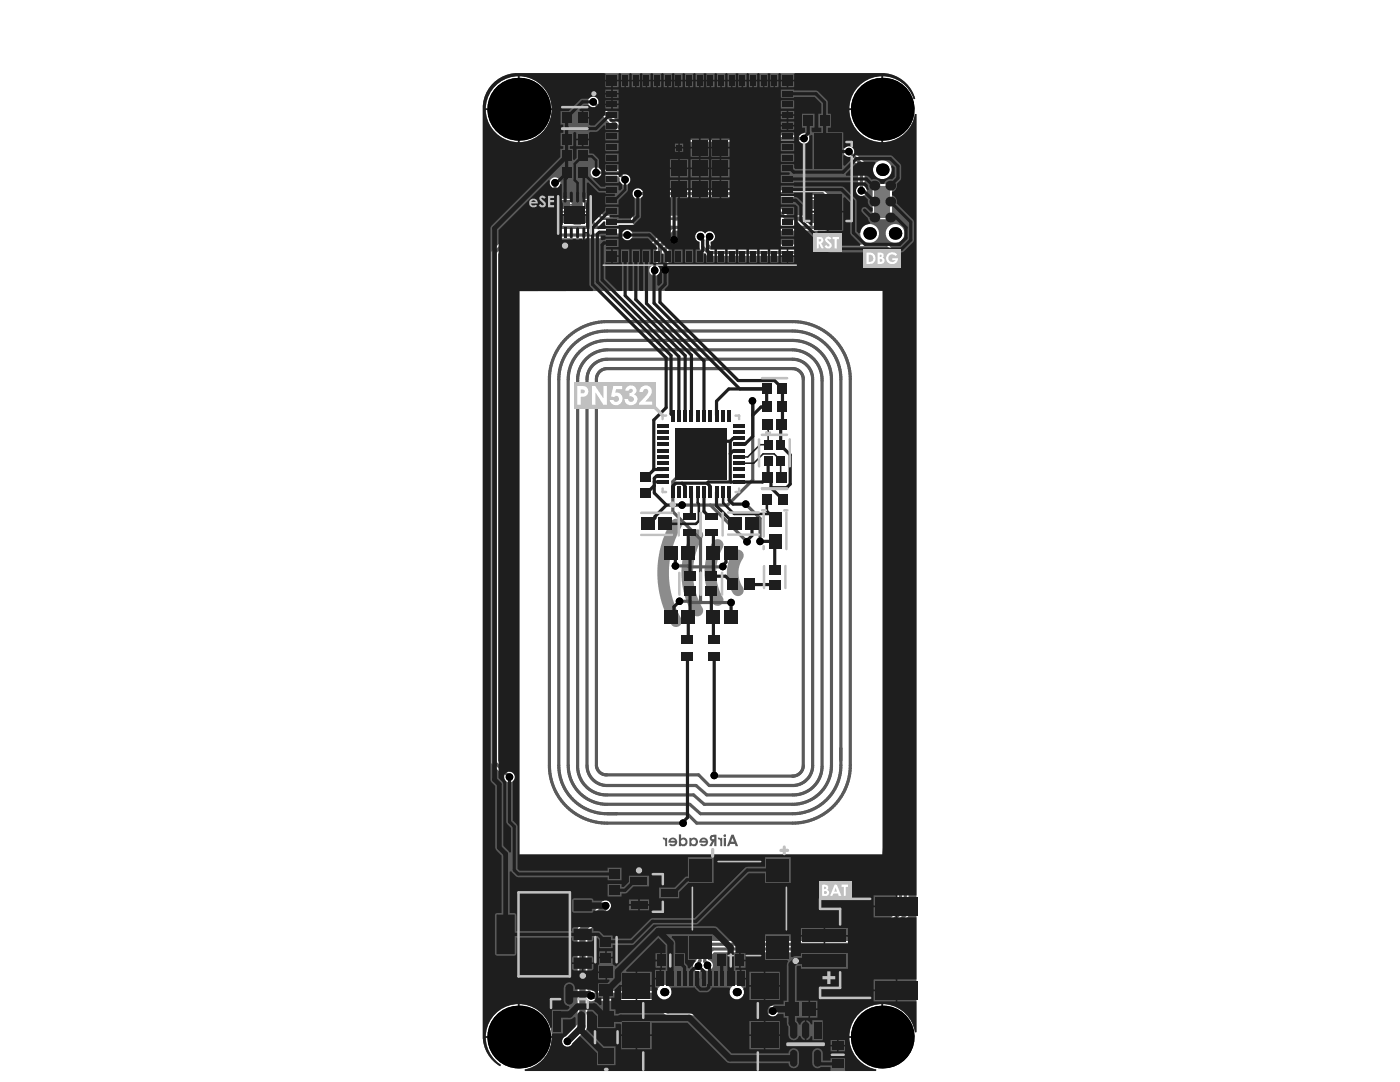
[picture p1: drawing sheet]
<svg xmlns="http://www.w3.org/2000/svg" width="279mm" height="216mm" viewBox="0 0 279 216" stroke-linecap="round" stroke-linejoin="round" font-family="sans-serif">
<path d="M109.4 185.5h1.3l-1.3 1.3v.4l.3 .3h.7l.3-.3M111.4 187.5v-1.7l.3-.3h.7l.3 .3v1.7" fill="none" stroke="#5a5a5a" stroke-width=".25"/>
<path d="M174.5 37h3.2v6.4h-3.2z" fill="#787878"/>
<g fill="#8c8c8c">
<path d="M138.4 106l.6-.4 .6 .1 .5 .4 .2 .6-.1 .5-1.3 3.1-.6 3v2l.4 2.1 .6 2 1 2.3-.3 .9-.8 .4-.6-.1-.4-.4-1.1-2.3-.8-2.6-.3-2.7 .1-2.3 .4-2.4 .9-2.4z"/>
<path d="M142.4 107.9l.6-.3h.6l.5 .4 .3 .6-.1 .5-1 2.2-.3 2-.1 1.6 .3 1.5 .3 1.3 .9 1.9-.3 .9-.8 .4-.5-.1-.4-.3-.7-1.3-.7-2-.4-2.2 .1-2 .3-1.8 .6-1.8z"/>
<path d="M146.4 110.1l.6-.4h.6l.5 .4 .3 .6v.5l-.8 1.7-.2 1.3 .1 1.4 .9 1.8v.5l-.3 .7-.7 .3-.7-.1-.5-.6-.7-1.5-.4-1.6v-1.3l.2-1.4 .5-1.2z"/>
<path d="M134.1 103.9l.6-.4 .6 .1 .5 .4 .3 .6-.1 .5-1 2-.8 2.2-.5 2.2-.2 2 .1 2.7 .4 2.5 .8 2.4 1.3 2.7-.3 .9-.7 .4-.7-.1-.4-.4-1.4-2.9-1-3.4-.4-3.3 .1-3.1 .6-2.8 .9-2.8z"/>
</g>
<path d="M114.6 39.8h1.2M126.8 39.8h1.2M139 39.8h1.2M151.3 39.8h1.2M163.5 39.8h1.2M114.6 44.8h1.2M126.8 44.8h1.2M139 44.8h1.2M151.3 44.8h1.2M163.5 44.8h1.2" fill="none" stroke="#8c8c8c" stroke-width=".32"/>
<g fill="#8c8c8c">
<path d="M152.8 55.7h.1a.62 .62 0 0 1 .8 0 .73 .73 0 0 1-.4 1h-.1a.23 .23 0 0 0 0 .4 .23 .23 0 0 0 .3 0l.2-.2 .3 .2a.6 .6 0 0 1-.9 .3 .6 .6 0 0 1-.1-.9l.5-.5a.16 .16 0 0 0-.1-.2 .16 .16 0 0 0-.2 .1l-.1 .1z"/>
<path d="M149.5 56.2h.1a.77 .77 0 0 1 1.1 .1 .77 .77 0 0 1-.1 1.1 .77 .77 0 0 1-1.1-.2l.2-.2a.43 .43 0 0 0 .6 .1 .43 .43 0 0 0 0-.7 .43 .43 0 0 0-.6 .1z"/>
<path d="M147.9 56h.4v.7a.29 .29 0 0 0 .3 .4 .29 .29 0 0 0 .2-.4v-.7h.3v.8a.62 .62 0 0 1-.7 .6 .62 .62 0 0 1-.5-.8z"/>
<path d="M146.9 56h.2l.2 .2v-.2h.3v1.4h-.3v-.8l-.1-.3-.2 .1z"/>
<path d="M141.4 55.5h1.1v1.9h-1.1v-.3h.7v-.5h-.7v-.4h.7v-.3h-.7z"/>
<path d="M140.3 55.6h.1a.52 .52 0 0 1 .7 .2 .52 .52 0 0 1-.3 .8h-.1a.23 .23 0 0 0-.3 .3 .23 .23 0 0 0 .4 .2l.1-.2 .4 .2a.6 .6 0 0 1-1 .3 .6 .6 0 0 1 .1-1l.4-.4a.22 .22 0 0 0-.2-.1 .22 .22 0 0 0-.2 .1l-.3-.2z"/>
<path d="M138.8 55.5h.9v1.9h-.3v-.8h-.6v-.4h.6v-.3h-.6z"/>
<path d="M137.2 56h.3l.1 .2v-.2h.4v1.4h-.4v-1h-.3z"/>
<path d="M125.7 56h.2l.2 .2v-.2h.3v1.4h-.3v-.9l-.1-.2-.2 .1z"/>
<path d="M144.2 171.4h.4l.3 .9 .4-.9h.4l-.7 1.4h-.2z"/>
<path d="M140.4 171.4h.4v.7a.3 .3 0 0 0 .2 .4 .3 .3 0 0 0 .3-.4v-.7h.3v.6a.63 .63 0 0 1-.2 .8 .63 .63 0 0 1-.8-.1l-.2-.2z"/>
<path d="M135.6 171.6a.69 .69 0 0 1 1 0 .48 .48 0 0 1 .7 0v-.2h.4v1.4h-.4v-.6a.29 .29 0 0 0-.2-.4 .29 .29 0 0 0-.3 .3v.7h-.4v-.6a.29 .29 0 0 0-.2-.4 .29 .29 0 0 0-.3 .3v.7h-.4z"/>
<path d="M151.5 56.4a.41 .41 0 0 1 .7 .2h-.8zM151.3 56.2l-.2 .6h1.1a.45 .45 0 0 1-.8 .2l-.2 .2a.74 .74 0 0 0 1 .1 .74 .74 0 0 0 .2-1 .74 .74 0 0 0-1.1-.1z"/>
<path d="M145.7 56.4a.42 .42 0 0 1 .7 .2h-.7zM145.5 56.2l-.2 .6h1.1a.37 .37 0 0 1-.2 .3 .37 .37 0 0 1-.4 0l-.4 .1a.74 .74 0 0 0 1 .2 .74 .74 0 0 0 .2-1 .74 .74 0 0 0-.9-.3z"/>
<path d="M143.2 56.1l.3-.2h.4v1.2h-.2a.6 .6 0 0 1-.5-.4 .6 .6 0 0 1 0-.6zM143 55.9l-.2 .3 .1 .7a1.01 1.01 0 0 0 .9 .5h.5v-1.9l-1 .1z"/>
<path d="M138.2 55.7a.23 .23 0 0 0 .4 0 .23 .23 0 0 0-.4 0zM138.2 56v1.4h.3v-1.4z"/>
<path d="M136.1 56.4l.4-.1 .3 .3h-.8zM135.8 56.2l-.1 .6h1.1a.37 .37 0 0 1-.3 .3 .37 .37 0 0 1-.4 0l-.4 .1a.77 .77 0 0 0 1.1 .2 .77 .77 0 0 0 .2-1.1 .77 .77 0 0 0-1.1-.1z"/>
<path d="M133.9 55.9h.3v.4l-.4-.1zM133.7 55.6l-.1 .1a.56 .56 0 0 0 .2 .9l-.4 .8h.4l.4-.8v.8h.4v-1.9z"/>
<path d="M132.2 56.4l.4-.1 .2 .3h-.7zM132 56.2l-.3 .6h1.2a.43 .43 0 0 1-.3 .3 .43 .43 0 0 1-.5-.1l-.2 .2a.74 .74 0 0 0 1 .1 .74 .74 0 0 0 .1-1 .74 .74 0 0 0-1-.1z"/>
<path d="M130.4 56.7a.43 .43 0 0 1 .8 0 .43 .43 0 0 1-.8 0zM130.1 56v1.4h.4v-.1a.68 .68 0 0 0 .9-.1 .68 .68 0 0 0-.1-1 .54 .54 0 0 0-.8 0v-.2z"/>
<path d="M128.4 55.5v1.9h.3v-.1l.2 .1a.71 .71 0 0 0 .9-.7 .71 .71 0 0 0-1.1-.5v-.7zM128.6 56.7a.45 .45 0 0 1 .9 0 .45 .45 0 0 1-.9 0z"/>
<path d="M127 56.4a.42 .42 0 0 1 .7 .2h-.7zM126.7 56.3l-.1 .5h1.1l-.2 .3h-.4l-.1-.1-.2 .2a.73 .73 0 0 0 1.1 0 .73 .73 0 0 0-.1-1.1 .73 .73 0 0 0-1.1 .2z"/>
<path d="M143.7 171.1a.21 .21 0 0 0 .4 0 .21 .21 0 0 0-.4 0zM143.7 171.4v1.4h.4v-1.4z"/>
<path d="M142.3 172.1a.4 .4 0 0 1 .8 0 .4 .4 0 0 1-.8 0zM142 171.4v1.3a.76 .76 0 0 0 .6 .7 .76 .76 0 0 0 .8-.2v-.2h-.4a.43 .43 0 0 1-.4 0 .43 .43 0 0 1-.3-.3 .66 .66 0 0 0 1-.1 .66 .66 0 0 0 0-.9 .66 .66 0 0 0-1-.1v-.2z"/>
<path d="M139.1 171.8a.42 .42 0 0 1 .7 .2h-.8zM138.9 171.6l-.2 .3v.4h1.1a.45 .45 0 0 1-.7 .2l-.3 .1 .3 .2h.4a.73 .73 0 0 0 .6-1 .73 .73 0 0 0-1.2-.2z"/>
<path d="M134.3 171.8l.4-.1 .2 .3h-.7zM134 171.7l-.2 .6h1.2a.45 .45 0 0 1-.8 .2l-.2 .2 .6 .2a.74 .74 0 0 0 .6-1 .74 .74 0 0 0-1.2-.3z"/>
<circle cx="138.2" cy="172.7" r=".21"/>
</g>
<g fill="none" stroke="#8c8c8c" stroke-width=".5">
<circle cx="110.5" cy="43.6" r=".25"/>
<circle cx="122.7" cy="43.6" r=".25"/>
<circle cx="134.9" cy="43.6" r=".25"/>
<circle cx="147.2" cy="43.6" r=".25"/>
<circle cx="159.4" cy="43.6" r=".25"/>
</g>
<path d="M98.7 16.3a7 7 0 0 1 4.2-1.7h73.5a7 7 0 0 1 6.2 5.1l-.3 .1a6.5 6.5 0 0 0-6.1-4.6v13.2a6.5 6.5 0 0 0 6.4-5.7l.3 .1v183.2h-.3a6.5 6.5 0 0 0-6.4-5.6v6.5h-.1v.2h-6.6a6.5 6.5 0 0 0 5.4 6.3l-.1 .3h-70l-.1-.3a6.5 6.5 0 0 0 5.4-6.3h-13.2a6.5 6.5 0 0 0 3.1 5.4l-.2 .2a6.9 6.9 0 0 1-3.4-6v-185.1a6.9 6.9 0 0 1 2.3-5.3zM171.1 17.5a6.4 6.4 0 0 0-1.6 4.1h6.4v-6.4a6.5 6.5 0 0 0-4.8 2.3zM103.7 15.2v6.4h6.4a6.5 6.5 0 0 0-6.4-6.4zM98.5 17.5a6.4 6.4 0 0 0-1.6 4.1h6.5v-6.4a6.5 6.5 0 0 0-4.9 2.3zM169.5 22a6.5 6.5 0 0 0 6.4 6.4v-6.4zM103.7 22v6.4a6.5 6.5 0 0 0 6.4-6.4zM96.9 22a6.5 6.5 0 0 0 6.5 6.4v-6.4zM117.5 19.7a1.08 1.08 0 0 0 0 1.2 1.08 1.08 0 0 0 1 .5l6.7 6.7 .5 .2h33.9a1.08 1.08 0 0 0 1.6 .1 1.08 1.08 0 0 0 0-1.6 1.08 1.08 0 0 0-1.6 .2h-33.6l-6.5-6.5a1.08 1.08 0 0 0-.7-1.2 1.08 1.08 0 0 0-1.3 .4zM174.2 33.9a1.9 1.9 0 0 0 3.8 0 1.9 1.9 0 0 0-3.8 0zM118.4 33.5a1.09 1.09 0 0 0-.2 1.7 1.09 1.09 0 0 0 1.7-.2h3.2l.6 .6a1.09 1.09 0 0 0 1 1.3 1.09 1.09 0 0 0 1.1-1.1 1.09 1.09 0 0 0-1.3-1l-.7-.8-.5-.1h-3.4a1.08 1.08 0 0 0-1.5-.4zM168.5 29.6a1.08 1.08 0 0 0 0 1.2 1.08 1.08 0 0 0 1.1 .5l1.6 1.7v4.2a1.08 1.08 0 0 0-.1 1.6 1.08 1.08 0 0 0 1.6 0 1.08 1.08 0 0 0-.2-1.6v-4.7l-2-2.1a1.08 1.08 0 0 0-.7-1.2 1.08 1.08 0 0 0-1.3 .4zM161.9 39.7v1h1.1v-1zM149.7 39.7v1h1.1v-1zM137.5 39.7v1h1v-1zM125.3 39.7v1h1v-1zM113.1 39.7v1h1v-1zM136.1 39.7v1h1.1v-1zM123.9 39.7v1h1.1v-1zM160.6 39.7v1h1v-1zM148.4 39.7v1h1v-1zM126.4 38a1.08 1.08 0 0 0 .3 1.5 1.08 1.08 0 0 0 1.5-.2h35.6l1.4 1.3v1.5h2.4v-2.4h-1.5l-1.5-1.5-.5-.2h-35.9a1.08 1.08 0 0 0-1.8 0zM161.9 41v1.1h1.1v-1.1zM160.6 41v1.1h1v-1.1zM149.7 41v1.1h1.1v-1.1zM148.4 41v1.1h1v-1.1zM137.5 41v1.1h1v-1.1zM136.1 41v1.1h1.1v-1.1zM125.3 41v1.1h1v-1.1zM123.9 41v1.1h1.1v-1.1zM113.1 41v1.1h1v-1.1zM174.3 36.8l-.1 .2 .1 6.6 .2 .1 3.4-.1 .1-.2-.1-6.6-.2-.1zM176.8 46.6a1.88 1.88 0 0 0 3.7 0 1.88 1.88 0 0 0-3.7 0zM171.7 46.6a1.88 1.88 0 0 0 3.7 0 1.88 1.88 0 0 0-3.7 0zM132.3 49.2l-.2 .4v4.3a.65 .65 0 0 0 .7 .6 .65 .65 0 0 0 .6-.6v-4l1.6-1.6a.65 .65 0 0 0 0-.9 .65 .65 0 0 0-.9 0zM103.7 58.1v112.4h72.4l.1-112.5zM110.2 35.6a1.08 1.08 0 0 0-.1 1.7v6.8l.2 .5 1.4 1.3-.1 .3-9.6 .1-3.7 3.6-.2 .5v101.7l.2 .5 2.3 2.3a1.08 1.08 0 0 0 1 1.2 1.08 1.08 0 0 0 1.2-1.1 1.08 1.08 0 0 0-1.3-1l-2.1-2.1v-101.2l3.1-3.2h21.8a1.08 1.08 0 0 0 1.5 .3 1.08 1.08 0 0 0 .3-1.5l.1-.3h5.9l.1 .3-2.1 2.2-.1 4.6a1.08 1.08 0 0 0-.1 1.6 1.08 1.08 0 0 0 1.6 0 1.08 1.08 0 0 0-.2-1.6v-4.1l3-3h4.8l.1 .3a1.08 1.08 0 0 0-.5 1.1 1.08 1.08 0 0 0 .9 .9v1.2l1.3 1.3 .4 .2h35l2.8 2.8v128.1l-5.9 5.9h-31.4l-.4 .2-2.2 2.1-.1 .4v1l-.2 .3a1.07 1.07 0 0 0-.4 1.6 1.07 1.07 0 0 0 1.6 .1h.5a1.08 1.08 0 0 0 1.6-.5 1.08 1.08 0 0 0-.9-1.4v-.4l1.2-1.2h31.6l7-7 .2-.4v-129.7l-3.9-3.9-.5-.2h-34.9l-.2-.2v-.3a1.08 1.08 0 0 0 .9-.9 1.08 1.08 0 0 0-.4-1.1l.1-.3h22.2l.5-.2 1-1h1.5v-2.4h-2.4v1.5l-.8 .8h-1.4v-2.3h-2.4v.6h-3.4l-1.8-1.8v-1.5h-2.4v2.4h1.2l-.1 .3h-1.1v1.5l-.8 .8h-1.4v-2.3h-2.4v.6h-3.5l-1.8-1.8v-1.5h-2.4v2.4h1.4l-.2 .3h-1.2v1.5l-.8 .8h-1.4v-2.3h-2.4v.6h-3.4l-1.8-1.8v-1.5h-2.4v2.4h1.4l-.2 .3h-1.2v1.5l-.8 .8h-1.4v-2.3h-2.4v.6h-3.4l-1.8-1.8v-1.5h-2.4v2.4h1.4l-.2 .3h-1.2v2.3h-2.2v-2.3h-2.7v-.3h1.4v-2.4h-1.4v-2.4a1.08 1.08 0 0 0 .3-1.5 1.08 1.08 0 0 0-1.5-.2zM145.6 198a1.47 1.47 0 0 0 2.9 0 1.47 1.47 0 0 0-2.9 0zM120 180.1l-.2 .5-4.5 4.6v19.2l-2.4 2.4a1.08 1.08 0 0 0-.4 1.8 1.08 1.08 0 0 0 1.7-.4l2.9-3 .1-5.3 .3-.2h12.5l2.6 2.6 .7 .3h20.3a1.1 1.1 0 0 0 1.7-.7 1.1 1.1 0 0 0-1.4-1.2h-20.2l-1-1 .2-.3a1.47 1.47 0 0 0 .7-2.5 1.47 1.47 0 0 0-2.5 .8l-.3 .2-.4-.2h-12h-.9l-.3-.2v-11.6l4.4-4.3a1.1 1.1 0 0 0 0-1.7 1.1 1.1 0 0 0-1.6 .2zM171.1 202.6a6.4 6.4 0 0 0-1.6 4.2h6.4v-6.4a6.5 6.5 0 0 0-4.8 2.2zM103.7 200.4v6.4h6.4a6.5 6.5 0 0 0-6.4-6.4zM98.5 202.6a6.4 6.4 0 0 0-1.6 4.2h6.5v-6.4a6.5 6.5 0 0 0-4.9 2.2z" fill="#5a5a5a"/>
<g fill="none" stroke="#5a5a5a" stroke-width=".64">
<path d="M110.8 36.5v7.6l1.2 1.3h52.6l1.8-1.8M118.4 20.3l7.3 7.3h34.8M127.3 38.6h36.8l2.3 2.3M169.4 30.2l2.5 2.5v5.4M117.5 43.6l1.7 1.8M125.2 46.9h-23l-3.4 3.5v101.7l2.9 3M129.7 43.6l-1.7 1.8M134.1 45.4l-3.4 3.4v5.1M134.5 47.8l-1.7 1.8v4.3M139.8 47.2v.2l.4 .5v1.4l1.1 1.1h35.2l3.2 3.2v128.6l-6.2 6.2h-31.7l-2.1 2.1v1.2l-.2 .2v.7l-.1 .2M141.6 47.2v.2l-.4 .5v1l.5 .5h35.2l3.8 3.8v129.4l-6.8 6.8h-31.7l-1.5 1.5v.9l.5 .6v.2M141.9 43.6l-1.7 1.8"/>
<path d="M154.2 43.6l-1.8 1.8M154.2 40.9l2.7 2.7h4.9M121.2 67.9a7.8 7.8 0 0 0-7.8 7.8v77a7.7 7.7 0 0 0 7.8 7.8h16.5l2.1 1.9h18.4a9.6 9.6 0 0 0 9.6-9.7M121.2 67.9h37M158.2 67.9a7.7 7.7 0 0 1 7.7 7.8v77a7.7 7.7 0 0 1-7.7 7.8h-17.7l-2.1-1.9h-17.2a5.8 5.8 0 0 1-5.9-5.6v-77.1a6 6 0 0 1 5.9-6.1h37a6 6 0 0 1 5.9 6.1v77.1a5.8 5.8 0 0 1-5.9 5.6h-17.2l-2.1-1.9h-17.7a4 4 0 0 1-4-4v-77a4 4 0 0 1 4-4h37a4 4 0 0 1 4 4v77a4 4 0 0 1-4 4h-16.7l-2.1-2.1h-18.2a2 2 0 0 1-2.2-1.9v-77a2.13 2.13 0 0 1 2.2-2.1h37a2.12 2.12 0 0 1 2.1 2.1v77a2.12 2.12 0 0 1-2.2 2.2h-15.4l-.2-.2M167.8 75.7v77M167.8 75.7a9.6 9.6 0 0 0-9.6-9.7h-37a9.6 9.6 0 0 0-9.7 9.7v77a9.6 9.6 0 0 0 9.7 9.7h16l1.8 1.8h19.2a11.5 11.5 0 0 0 11.5-11.5v-77a11.5 11.5 0 0 0-11.5-11.5h-37a11.5 11.5 0 0 0-11.6 11.5v77a11.5 11.5 0 0 0 11.6 11.5h15.1M136.1 94.3l-1.8 1.8v6l5.5 5.5 .1 12.6M150.2 80v15.8l-5 5h-9.1M134.8 112.9h2.5l.2 .2 6.8-.1M135.6 120h2.1l.3 .2h7.9M141.8 100.8l7.3 7.3"/>
<path d="M148.8 100.6l2.9 2.9v4.5M140.7 189.5h.1"/>
</g>
<path d="M117.9 198.7h12.5l2.9 2.9h20.6l.3 .2M120.9 180.7v.2l-4.7 4.6v19.3l-3 3" fill="none" stroke="#5a5a5a" stroke-width="1.3"/>
<path d="M119 34.4h4.3l1.4 1.4M117.5 40.9l2.7 2.7h4.9M129.7 40.9l2.7 2.7h4.9M141.9 40.9l2.7 2.7h5" fill="none" stroke="#5a5a5a" stroke-width=".51"/>
<g fill="#5a5a5a">
<path d="M143.2 167.2l.4-.1 .2 .3v-.2h.3v1.6h-.4v-1l-.1-.3h-.2z"/>
<path d="M132.2 167.2l.4-.1 .2 .3v-.2h.3v1.6h-.3v-.7a.48 .48 0 0 0-.4-.6z"/>
<path d="M146.2 167.2l.3 .8h-.6zM146 166.6l-.9 2.2h.4l.2-.4h1l.1 .4h.5l-.9-2.2z"/>
<path d="M144.4 166.8a.29 .29 0 0 0 .5 0 .29 .29 0 0 0-.5 0zM144.4 167.2v1.6h.5v-1.6z"/>
<path d="M142.2 167h.3v.4a.29 .29 0 0 1-.4 0 .29 .29 0 0 1 .1-.4zM142 166.6a.67 .67 0 0 0-.4 .7 .67 .67 0 0 0 .5 .5l-.6 1h.5l.5-.9v.9h.5v-2.2z"/>
<path d="M140.1 167.6l.3-.2 .5 .4h-.9zM139.7 167.4l-.1 .7h1.3a.54 .54 0 0 1-.9 .2l-.3 .2a.9 .9 0 0 0 1.3 .2 .9 .9 0 0 0 .1-1.3 .9 .9 0 0 0-1.4 0z"/>
<path d="M138 168a.47 .47 0 0 1 .9 0 .47 .47 0 0 1-.9 0zM137.6 167.2v1.6h.4v-.1l.2 .1a.83 .83 0 0 0 1-.6 .83 .83 0 0 0-.5-1l-.4-.1-.3 .2v-.1z"/>
<path d="M135.5 166.5v2.3h.4v-.1l.3 .1a.86 .86 0 0 0 1-.9 .86 .86 0 0 0-1.1-.7l-.2 .1v-.8zM135.8 168a.5 .5 0 0 1 1 0 .5 .5 0 0 1-1 0z"/>
<path d="M134 167.6a.57 .57 0 0 1 .7 .2h-.9zM133.5 167.5l-.1 .6h1.3a.54 .54 0 0 1-.9 .2l-.3 .2a.9 .9 0 0 0 1.3 .2 .9 .9 0 0 0 .1-1.3 .9 .9 0 0 0-1.3 0z"/>
</g>
<g fill="#000">
<circle cx="103.5" cy="21.8" r="6.3"/>
<circle cx="110.8" cy="36.5" r=".75"/>
<circle cx="118.4" cy="20.3" r=".75"/>
<circle cx="119" cy="34.4" r=".75"/>
<circle cx="124.7" cy="35.8" r=".75"/>
<circle cx="127.3" cy="38.6" r=".75"/>
<circle cx="160.5" cy="27.6" r=".75"/>
<circle cx="169.4" cy="30.2" r=".75"/>
<circle cx="171.9" cy="38.1" r=".75"/>
<circle cx="176.1" cy="21.8" r="6.3"/>
<circle cx="176.1" cy="33.9" r="1.24"/>
<circle cx="125.2" cy="46.9" r=".75"/>
<circle cx="130.7" cy="53.9" r=".75"/>
<circle cx="132.8" cy="53.9" r=".75"/>
<circle cx="134.5" cy="47.8" r=".75"/>
<circle cx="139.8" cy="47.2" r=".75"/>
<circle cx="141.6" cy="47.2" r=".75"/>
<circle cx="173.6" cy="46.6" r="1.24"/>
<circle cx="178.6" cy="46.6" r="1.24"/>
<circle cx="136.1" cy="94.3" r=".75"/>
<circle cx="150.2" cy="80" r=".75"/>
<circle cx="134.8" cy="112.9" r=".75"/>
<circle cx="135.6" cy="120" r=".75"/>
<circle cx="136.1" cy="100.8" r=".75"/>
<circle cx="144.3" cy="113" r=".75"/>
<circle cx="148.8" cy="100.6" r=".75"/>
<circle cx="149.1" cy="108.1" r=".75"/>
<circle cx="151.7" cy="108" r=".75"/>
<circle cx="145.9" cy="120.2" r=".75"/>
<circle cx="101.7" cy="155.1" r=".75"/>
<circle cx="142.5" cy="154.7" r=".75"/>
<circle cx="136.3" cy="164.2" r=".75"/>
<circle cx="117.9" cy="198.7" r=".75"/>
<circle cx="120.9" cy="180.7" r=".75"/>
<circle cx="132.6" cy="198" r=".81"/>
<circle cx="139.4" cy="192.8" r=".75"/>
<circle cx="141.2" cy="192.6" r=".75"/>
<circle cx="147" cy="198" r=".81"/>
<circle cx="103.5" cy="206.9" r="6.3"/>
<circle cx="113.2" cy="207.8" r=".75"/>
<circle cx="154.2" cy="201.8" r=".75"/>
<circle cx="176.1" cy="206.9" r="6.3"/>
</g>
<g fill="#5a5a5a">
<path d="M153.3 40h1.7v1.8h-1.7z" fill-rule="evenodd"/>
<path d="M153.3 42.8h1.7v1.7h-1.7z" fill-rule="evenodd"/>
<path d="M148.7 42.8h1.8v1.7h-1.8z" fill-rule="evenodd"/>
<path d="M148.7 40h1.8v1.8h-1.8z" fill-rule="evenodd"/>
<path d="M116.6 40h1.8v1.8h-1.8z" fill-rule="evenodd"/>
<path d="M116.6 42.8h1.8v1.7h-1.8z" fill-rule="evenodd"/>
<path d="M112 42.8h1.8v1.7h-1.8z" fill-rule="evenodd"/>
<path d="M112 40h1.8v1.8h-1.8z" fill-rule="evenodd"/>
<path d="M141 40h1.8v1.8h-1.8z" fill-rule="evenodd"/>
<path d="M141 42.8h1.8v1.7h-1.8z" fill-rule="evenodd"/>
<path d="M136.4 42.8h1.8v1.7h-1.8z" fill-rule="evenodd"/>
<path d="M136.4 40h1.8v1.8h-1.8z" fill-rule="evenodd"/>
<path d="M165.5 40h1.7v1.8h-1.7z" fill-rule="evenodd"/>
<path d="M165.5 42.8h1.7v1.7h-1.7z" fill-rule="evenodd"/>
<path d="M160.9 42.8h1.8v1.7h-1.8z" fill-rule="evenodd"/>
<path d="M160.9 40h1.8v1.8h-1.8z" fill-rule="evenodd"/>
<path d="M128.8 40h1.8v1.8h-1.8z" fill-rule="evenodd"/>
<path d="M128.8 42.8h1.8v1.7h-1.8z" fill-rule="evenodd"/>
<path d="M124.2 42.8h1.8v1.7h-1.8z" fill-rule="evenodd"/>
<path d="M124.2 40h1.8v1.8h-1.8z" fill-rule="evenodd"/>
</g>
<g fill="#1e1e1e">
<path d="M168.8 34.7l2.4-2.4h3.4l.1 .3a1.88 1.88 0 0 0 1.1 3.1 1.88 1.88 0 0 0 2-2.6l.3-.1 .5 .4v1.9l-.6 .5a1.27 1.27 0 0 0-1.6 .9h-.6a1.27 1.27 0 0 0-1.8-.8l-.8-.8h-4.3z"/>
<path d="M134.1 186.8h3.2v4.8h1.4l.1 .3-.5 .7-.7 .6-.3-.1a.99 .99 0 0 0-.6-.9v-2h-1.9v-2l-.1-.4-.7-.8z"/>
<path d="M98.7 16.3a7 7 0 0 1 4.2-1.7h17.7l.2 .2v1.1h2.7v-1.1l.2-.2 .2 .2v1.1h1.7v-1.1l.2-.2 .3 .2v1.1h1.6v-1.1l.3-.2 .2 .2v1.1h1.6v-1.1l.3-.2 .2 .2v1.1h1.7v-1.1l.2-.2 .3 .2v1.1h1.6v-1.1l.2-.2 .3 .2v1.1h1.6v-1.1l.3-.2 .2 .2v1.1h1.6v-1.1l.3-.2 .2 .2v1.1h1.7v-1.1l.2-.2 .3 .2v1.1h1.6v-1.1l.2-.2 .3 .2v1.1h1.6v-1.1l.3-.2 .2 .2v1.1h1.6v-1.1l.3-.2 .2 .2v1.1h1.7v-1.1l.2-.2 .3 .2v1.1h1.6v-1.1l.2-.2 .3 .2v1.1h1.6v-1.1l.3-.2 .2 .2v1.1h1.7v-1.1l.2-.2 .2 .2v1.1h2.7v-1.1l.2-.2h17.7a7 7 0 0 1 6.2 5.1l-.3 .1a6.5 6.5 0 0 0-6.1-4.6v13.2a6.5 6.5 0 0 0 6.4-5.7l.3 .1v155.9h-3.8v4.4h3.8v12.3h-3.8v4.4h3.8v6.2h-.3a6.5 6.5 0 0 0-6.4-5.6v6.5h-.1v.2h-6.6a6.5 6.5 0 0 0 5.4 6.3l-.1 .3h-6.1l-.1-2.6h-2.8v.5h-1.6v-1.4a1.06 1.06 0 0 0-1-1.1 1.06 1.06 0 0 0-1.1 1.1v1.9a1.05 1.05 0 0 0 .6 1 1.05 1.05 0 0 0 1.1-.2h2l-.1 .8h-60.9l-.1-.3a6.5 6.5 0 0 0 5.4-6.3h-13.2a6.5 6.5 0 0 0 3.1 5.4l-.2 .2a6.9 6.9 0 0 1-3.4-6v-185.1a6.9 6.9 0 0 1 2.3-5.3zM157.3 16.2v1.2h1.2v-1.2zM155.8 16.2v1.2h1.2v-1.2zM154.7 16.2v1.2h.7v-1.2zM153.7 16.2v1.2h.7v-1.2zM152.6 16.2v1.2h.6v-1.2zM151.6 16.2v1.2h.7v-1.2zM150.4 16.2v1.2h.7v-1.2zM149.5 16.2v1.2h.6v-1.2zM148.3 16.2v1.2h.7v-1.2zM147.3 16.2v1.2h.7v-1.2zM146.2 16.2v1.2h.6v-1.2zM145.2 16.2v1.2h.7v-1.2zM144.1 16.2v1.2h.6v-1.2zM143.1 16.2v1.2h.6v-1.2zM141.9 16.2v1.2h.7v-1.2zM141 16.2v1.2h.6v-1.2zM139.8 16.2v1.2h.7v-1.2zM138.8 16.2v1.2h.7v-1.2zM137.7 16.2v1.2h.6v-1.2zM136.7 16.2v1.2h.7v-1.2zM135.6 16.2v1.2h.6v-1.2zM134.6 16.2v1.2h.6v-1.2zM133.4 16.2v1.2h.7v-1.2zM132.5 16.2v1.2h.6v-1.2zM131.3 16.2v1.2h.7v-1.2zM130.3 16.2v1.2h.7v-1.2zM129.2 16.2v1.2h.6v-1.2zM128.2 16.2v1.2h.7v-1.2zM127 16.2v1.2h.7v-1.2zM126.1 16.2v1.2h.6v-1.2zM124.9 16.2v1.2h.7v-1.2zM123.9 16.2v1.2h.7v-1.2zM122.3 16.2v1.2h1.2v-1.2zM120.8 16.2v1.2h1.2v-1.2zM122.3 17.9v.6h1.2v-.6zM120.8 17.9v.6h1.2v-.6zM122.3 18.9v.6h1.2v-.6zM120.8 18.9v.6h1.2v-.6zM122.3 20v.7h1.2v-.7zM120.8 20v.7h1.2v-.7zM111.9 22.2v2.6h.5v.6v1.1h-.5v2.7h.5v.5h-.6v1.6l-13.7 13.7-.2 .6v110l.2 .5 .7 .7v12.3l.3 .6 1 1v11.5h-1l-.3 .4v7.8l.4 .3h3.4l.3-.1 .2-.3v-3.2h11.1a.62 .62 0 0 0 .2 .8h3.8a.62 .62 0 0 0 .2-.8h.7l.5 .5v1.6h2.7v-.6l4.1-.1 4.1-4 8.7-.1 10.2-10.1h3.3v1.9h5.1v-5.2h-5.1v2h-3.8l-10.3 10.2h-8.6l-4.1 4.1h-3.6v-.6h-1.8a1.74 1.74 0 0 0-2.1-.9 .62 .62 0 0 0-.2-.8h-3.8a.62 .62 0 0 0-.2 .8h-11.1l-.1-3.3-.2-.3h-1.1v-8.3h.3a2.19 2.19 0 0 0 1.4 1.1h17.9v.7h2.7v-2.6h-2.7v.6h-17.6l-.4-.4v-8.4l-.2-.4-.8-.8v-7.8a1.08 1.08 0 0 0 .2-1.6 1.08 1.08 0 0 0-1.6 0 1.08 1.08 0 0 0 .1 1.6v8.1l.2 .4 .8 .8v4.9h-.3l-1.2-1.3v-12.3l-.3-.6-.7-.7v-109.3l10-10 .3 .2a1.08 1.08 0 0 0 .7 1.4 1.08 1.08 0 0 0 1.3-.8l.3 .1v3.3l.2 .7v1.9h4.7v-1.9l.1-.7v-3.6l.3-.1 2 2h1.4v.3h1.8l.2 .2-.2 .2h-1.8v1.7h2.7v-.8l1.8-1.9v-1.3a1.08 1.08 0 0 0 .2-1.8 1.08 1.08 0 0 0-1.7 .4l-.3-.1v-.4h-2.7v1.6h2.7v-.2h.3l.4 .5v.8l-.5 .4-.2-.1v-.9h-2.7v.3h-.9l-1.6-1.6 .2-.3a1.08 1.08 0 0 0 1.4-.4 1.08 1.08 0 0 0-.4-1.5v-1.7l-1.1-1.1-.8-.1v-.9h-2.5v1.8l-.5 .5-.3-.2v-2.1h-.6v-.5h.7v-2.7l.2-.2 .4 .2v1.2h2.5v-1.2l.3-.2h1.4l1.3-1.3 .3 .1v.8h2.7v-1.6h-1.8l-.1-.3 .2-.2h1.7v-1.7h-2.7v.8l-2.1 2.1h-.9l-.3-.2v-1.1h-1.2v-.2h-.2v-1.3h-.4l-.1-.3 .9-.9h1a1.08 1.08 0 0 0 1.6 .1 1.08 1.08 0 0 0 0-1.6 1.08 1.08 0 0 0-1.6 .2h-1.5l-2.5 2.5zM171.1 17.5a6.4 6.4 0 0 0-1.6 4.1h6.4v-6.4a6.5 6.5 0 0 0-4.8 2.3zM103.7 15.2v6.4h6.4a6.5 6.5 0 0 0-6.4-6.4zM98.5 17.5a6.4 6.4 0 0 0-1.6 4.1h6.5v-6.4a6.5 6.5 0 0 0-4.9 2.3zM155.8 20v1.6h2.7v-1.6zM122.3 21v.6h1.2v-.6zM120.8 21v.6h1.2v-.6zM157.3 22.1v.7h1.2v-.7zM155.8 22.1v.7h1.2v-.7zM116.4 22.2v1.2h1.1v-1.2zM157.3 23.1v.7h1.2v-.7zM155.8 23.1v.7h1.2v-.7zM157.3 24.3v.6h1.2v-.6zM155.8 24.3v.6h1.2v-.6zM157.3 25.2v.7h1.2v-.7zM155.8 25.2v.7h1.2v-.7zM155.8 17.9v1.6h2.7v-.1h4.1l1.3 1.3v2h-.6v2.8h.6v.9h-1.7l-.2-.2v-.7h.6v-2.8h-2.5v2.8h.6v.8l-.3 .3a1.08 1.08 0 0 0-1 1.2 1.08 1.08 0 0 0 1.3 .9 1.08 1.08 0 0 0 .8-1.4l.3-.4 .4 .1v6.7h-3.5l-.2-.2v-.7h-2.7v1.6h1.7l.1 .2-.1 .3h-1.7v1.6h2.7v-.1h14.1l.6 .5 .2 .9-.2 .2-.2-.2a1.09 1.09 0 0 0-1.4-.8 1.09 1.09 0 0 0-.7 1.4 1.09 1.09 0 0 0 1.5 .6l.8 .9a1.27 1.27 0 0 0 1 1.6v.6l-.4 .2-.8-.8a.65 .65 0 0 0-.9 0 .65 .65 0 0 0 0 .9l1.1 1.1 .2 .6 .3 .3-.2 .3a1.83 1.83 0 0 0-1.8 1.7l-.3 .2-.4-.4-.1-6.3-2.7-2.7h-9.7v-.2h-2.7v1.7l6.4-.2v3.6h6.1v-2.6l.3-.1 1.1 1v6.3l2 2.1-.1 .3h-5.8l-2.7-2.8 .1-.3h1.9v-3.6h-2.9v2.6l-.3 .1-1.4-1.4-.1-3-1.1-1.2-.8-.2v-.2h-2.7v1.7h2.7l.3 .1 .4 .4v2.7l.2 .4 5.7 5.8 .5 .2h14.3l.5-.2 2-2.1v-3.8l-.2-.4-3.3-3.3a1.27 1.27 0 0 0-.9-1.6v-.7a1.28 1.28 0 0 0 .9-1.6l.9-.9 .1-2.6-.2-.5-1.8-1.7h-7.2l-2.1 2.1-.3-.1v-2h.3a1.08 1.08 0 0 0 1.6 0 1.08 1.08 0 0 0 0-1.5 1.08 1.08 0 0 0-1.6 0h-.3v-3.1h-3.1v-.9h.6v-2.8h-.6v-2.5l-1.9-2-.5-.1h-4.3v-.2zM155.8 26.4v1.6h2.7v-1.6zM120.8 26.4v1.6h2.7v-1.6zM169.5 22a6.5 6.5 0 0 0 6.4 6.4v-6.4zM103.7 22v6.4a6.5 6.5 0 0 0 6.4-6.4zM96.9 22a6.5 6.5 0 0 0 6.5 6.4v-6.4zM116.4 28v1.2h1.1v-1.2zM115 28v1.2h1.1v-1.2zM143.9 27.6v1.7h1.7v-1.7zM142 27.6v1.7h1.6v-1.7zM139.8 27.6v1.7h1.7v-1.7zM137.8 27.6v1.7h1.7v-1.7zM135.7 28.6v.7h.6v-.7zM134.7 28.6v.7h.7v-.7zM155.8 28.5v1.7h2.7v-1.7zM120.8 28.5v1.7h2.7v-1.7zM135.7 29.6v.7h.6v-.7zM134.7 29.6v.7h.7v-.7zM143.9 29.6v1.7h1.7v-1.7zM142 29.6v1.7h1.6v-1.7zM139.8 29.6v1.7h1.7v-1.7zM137.8 29.6v1.7h1.7v-1.7zM155.8 30.6v1.7h2.7v-1.7zM120.8 30.6v1.7h2.7v-1.7zM143.9 31.8v1.6h1.7v-1.6zM142 31.8v1.6h1.6v-1.6zM139.8 31.8v1.6h1.7v-1.6zM137.8 31.8v1.6h1.7v-1.6zM135.7 31.8v1.6h1.6v-1.6zM133.7 31.8v1.6h1.7v-1.6zM120.8 32.8v1.6h2.7v-1.6zM143.9 33.7v1.7h1.7v-1.7zM142 33.7v1.7h1.6v-1.7zM139.8 33.7v1.7h1.7v-1.7zM137.8 33.7v1.7h1.7v-1.7zM135.7 33.7v1.7h1.6v-1.7zM133.7 33.7v1.7h1.7v-1.7zM143.9 35.9v1.7h1.7v-1.7zM142 35.9v1.7h1.6v-1.7zM139.8 35.9v1.7h1.7v-1.7zM137.8 35.9v1.7h1.7v-1.7zM135.7 35.9v1.7h1.6v-1.7zM133.7 35.9v1.7h1.7v-1.7zM143.9 37.9v1.6h1.7v-1.6zM142 37.9v1.6h1.6v-1.6zM139.8 37.9v1.6h1.7v-1.6zM137.8 37.9v1.6h1.7v-1.6zM135.7 37.9v1.6h1.6v-1.6zM155.8 41.3v1.6h2.7v-1.6zM103.7 58.1v112.4h72.4l.1-112.5-43.4 .1-.2-.4 .6-.5 .2-.5v-2.8a.65 .65 0 0 0-.6-.7 .65 .65 0 0 0-.7 .7v2.5l-.6 .6-.3-.1v-2a1.08 1.08 0 0 0 .4-1.6 1.08 1.08 0 0 0-1.6-.2l-.3-.1v-.6h.1v-2.6h-1.6v2.6h.2v5.7h-.6l-.3-.3v-5.4h.2v-2.6h-1.6v2.6h.1v5.7h-.6l-.2-.3v-5.4h.2v-2.6h-1.7v2.6h.2v5.7h-.8l-2.5-2.5v-3.2h1.2v-2.6h-1l-.1-.3 .1-.2h2.5v-1.6h-2.7v.1l-.6 .2-.3-.2v-.8h.9v.2h2.7v-1.7h-2.7v.2h-1.5l-.1-.2 1.3-1.4 .3 .1v.8h2.7v-.1h2.7l.5-.2 1.2-1.3v-3.9a1.08 1.08 0 0 0 .2-1.6 1.08 1.08 0 0 0-1.6 0 1.08 1.08 0 0 0 .1 1.6v3.4l-.7 .7h-2.4v-.2h-1.8l-.1-.3 .2-.2h1.7v-1.6h-2.7v.7l-3.1 3.2-.1 11.5 .2 .5 .6 .6-.1 .3zM155.8 43.4v1.6h2.7v-1.6zM165.4 42.4v3.6h2.9v-3.6zM139.2 46.3a1.09 1.09 0 0 0-.5 1.1 1.09 1.09 0 0 0 .9 .9v1.5h-.8v2.6h1.7v-1.7l.2-.2 .3 .2v1.7h1.6v-2.6h-.8v-1.5a1.09 1.09 0 0 0 .7-1.7 1.09 1.09 0 0 0-1.8 0 1.11 1.11 0 0 0-1.5-.3zM155.8 45.5v1.7h2.7v-1.7zM116.7 46.6v1.2l.3-.1 .1-.5v-.6zM112.3 43.1v1.7l-.2 .3v2.8h1.9a1.08 1.08 0 0 1 1.3 0 .93 .93 0 0 1 1.1-.1v-1.3h.1v-.2h.6l-.1-1.3v-1.9zM133.7 37.9v1.6h.2v8.3a.65 .65 0 0 0 .6 .7 .65 .65 0 0 0 .7-.7v-8.3h.2v-1.6zM155.8 47.7v1.6h2.7v-1.6zM157.3 49.8v1.1h1.2v-1.1zM155.8 49.8v1.1h1.2v-1.1zM122.3 49.8v1.1h1.2v-1.1zM157.3 51.3v1.1h1.2v-1.1zM155.8 51.3v1.1h1.2v-1.1zM153.7 49.8v2.6h1.7v-2.6zM151.6 49.8v2.6h1.6v-2.6zM149.5 49.8v2.6h1.6v-2.6zM147.3 49.8v2.6h1.7v-2.6zM145.2 49.8v2.6h1.6v-2.6zM143.1 49.8v2.6h1.6v-2.6zM136.7 49.8v2.6h1.6v-2.6zM134.6 49.8v2.6h1.6v-2.6zM124.3 46.3a1.08 1.08 0 0 0 .3 1.5 1.08 1.08 0 0 0 1.5-.3h3.2l1.9 2-.1 .3h-.8v2.6h1.7v-1.7l.3-.1 .2 .1v1.7h1.6v-2.6h-.7l-3.4-3.4-.4-.2h-3.5a1.08 1.08 0 0 0-1.8 .1zM122.3 51.3v1.1h1.2v-1.1zM121.3 176.4v2.5h2.7v-.6l1-.1 1.4-1.3h3.1v-2.2h-4v1.3l-1 1h-.5v-.6zM137.3 171v3.9l-.6 .2-2.1 2h-3.1v2.2h4v-1.3l1.9-1.8h5v-5.2zM127.7 179.5v.9h1.8v-.9zM125.5 179.5v.9h1.9v-.9zM174.4 178.7v2h4.4v-2zM127.7 180.7v.9h1.8v-.9zM125.5 180.7v.9h1.9v-.9zM114.3 179.4l-.1 .3v2l.2 .4h3.6l.3-.1 .1-.3h2a1.08 1.08 0 0 0 1.6-.9 1.08 1.08 0 0 0-1.5-1.1h-2.1l-.1-.3-.3-.2h-3.4zM174.4 181v2.1h4.4v-2.1zM164.7 185.2v1.4h4.5v-1.4zM159.8 185.2v1.4h4.6v-1.4zM164.7 186.9v1.4h4.5v-1.4zM159.8 186.9v1.4h4.6v-1.4zM121.1 189.8v1.1h1.2v-1.1zM119.6 189.8v1.1h1.2v-1.1zM147.8 190.2v1.3h1v-1.3zM130.8 190.2v1.3h1v-1.3zM116.5 190.7v1.3h1.9v-1l-.2-.2zM114.3 190.9l-.1 1.1h1.9v-1.3h-1.5zM147.8 191.8v1.3h1v-1.3zM130.8 191.8v1.3h1v-1.3zM152.7 186.4v5.2h4.5l.1 .3-.3 .6v7.2h-.6v.7h-1.7l-.7 .3a1.09 1.09 0 0 0-.7 1.7 1.09 1.09 0 0 0 1.8-.1h1.3v.8h.6v1.1l.3 .7v1.6a1.05 1.05 0 0 0 1 1.1 1.05 1.05 0 0 0 1.1-.9h.4a.96 .96 0 0 0 .8 .9v-4a.96 .96 0 0 0-.8 .8h-.4l-.4-.6v-.7h2.4v-3.4h-2.4v-6.8l.2-.2h.6v.6h9.4v-3.1h-9.4v.6h-1l-.7 .2-.3-.1v-4.5zM116.5 192.4v1.2h1.5l.4-.2v-1zM114.2 192.4v1l.2 .2h1.7v-1.2zM148 193.5v1.6h.9v-1.6zM130.7 193.5v1.6h.9v-1.6zM119.4 194.2v1.2h1.4v-1.2zM152.7 193.9v2.7h2.9v-2.7zM149.5 193.9v2.7h2.9v-2.7zM127.2 193.9v2.7h2.9v-2.7zM174.4 195.4v2.1h4.4v-2.1zM103.7 200.4v6.4h6.4v-.4l.3-.2h1.9v-2.8h1.4l.4-.1 .5-.4 .3 .1v1.8l-2 2a1.08 1.08 0 0 0-.5 1.7 1.08 1.08 0 0 0 1.8-.3l1.5-1.5 3.5 3.5v2.3h3.6v-3.7h-2.3l-3.4-3.5v-2.7l-.1-.5 .2-.3h1l1 1v2.4h3.6v-.9l.9-.1 .3 .3v1.9h6.1v-2.3h7.1l8.1 8h12a1.06 1.06 0 0 0 1.1 1.1 1.06 1.06 0 0 0 1.1-1.1v-1.9a1.06 1.06 0 0 0-1.1-1.1 1.06 1.06 0 0 0-1.1 1.1h-11.3l-8.1-8-14-.1-1.1 .2v-.9h-.8v-2.3h.6v-1.6l1.1-1 3.2 .1v-2.7h-1.8l-.2-.3 6.5-6.4 1.4 1.4v1.6h-.7v2.9h.7v.4h-.8v1.8h-.2v.1h-1.1v1.6h.4l.2 .4a1.45 1.45 0 0 0 1.3 2 1.45 1.45 0 0 0 1.3-2l.2-.4 4.5 .1a1.75 1.75 0 0 0 1.2 .9h1.5l.6-.6 .2-.4h3.4l.2 .4a1.45 1.45 0 0 0 1.3 2 1.45 1.45 0 0 0 1.3-2l.3-.4h.3v-1.6h-1.1v-.1h-.1v-1.8h-.9v-.4h.7v-2.9h-.7v-1.1l-.3-.7-3.3-3.3-.7-.3h-11.1l-.7 .3-7.8 7.7-.6-.5v-1.1h-2.7v1.1l-.2 .3v1.2h1.6v.2h.2v1.4h.3l.2 .3-.5 .5h-1.8v2.9h.6v1.4l-.3 .1-.4-.4-.6-.3-.1-.2a1.25 1.25 0 0 0 .4-1.3 1.25 1.25 0 0 0-1.1-.9l-3.2-.1a1.14 1.14 0 0 0-.9-1.4 1.14 1.14 0 0 0-1.3 1.1v2.6a1.1 1.1 0 0 0 1 1.1l.2 .3-.4 .4h-3.2v3.5l-.3 .1a6.5 6.5 0 0 0-6.1-4.7zM152.7 196.9v2.6h2.9v-2.6zM149.5 196.9v2.6h2.9v-2.6zM127.2 196.9v2.6h2.9v-2.6zM124 196.9v2.6h2.9v-2.6zM174.4 197.8v2h4.4v-2zM161.7 199.7v1.5h1.4v-1.5zM161.7 201.5v1.6h1.4v-1.6zM160.9 203.6v4a.96 .96 0 0 0 .9-.9l.3 .1v.8h2.1v-4h-2.1v.8h-.3a.96 .96 0 0 0-.9-.8zM152.7 203.7v2.7h2.9v-2.7zM149.5 203.7v2.7h2.9v-2.7zM171.1 202.6a6.4 6.4 0 0 0-1.6 4.2h6.4v-6.4a6.5 6.5 0 0 0-4.8 2.2zM98.5 202.6a6.4 6.4 0 0 0-1.6 4.2h6.5v-6.4a6.5 6.5 0 0 0-4.9 2.2zM167.4 207.5v1h1.2v-1zM165.8 207.5v1h1.2v-1zM152.7 206.7v2.7h2.9v-2.7zM149.5 206.7v2.7h2.9v-2.7zM127.2 206.7v2.7h2.9v-2.7zM124 206.7v2.7h2.9v-2.7zM167.4 208.8v1h1.2v-1zM165.8 208.8v1h1.2v-1z"/>
</g>
<path d="M172.5 41.9l1.1 1.1h.5l.4 .4M135.6 120l-1.1 1.1v1.3l-.6 .6M145.9 110.4l-1 1v.8l-.6 .6v.2" fill="none" stroke="#1e1e1e" stroke-width=".64"/>
<circle cx="135.6" cy="120" r=".32" fill="#1e1e1e"/>
<g fill="none" stroke="#1e1e1e" stroke-width=".64">
<path d="M157.2 18.7h5.6l1.8 1.7v9.2l.7 .6h4.1M110.8 36.5l.1-.2h.4l1.8-1.8v1l-.3 .3v3.5M113.1 23.6v7.5M113.1 31.2v3.2M113.1 23.6h.1M118.4 20.3h-2.2l-3.1 3.3M122.1 23h-.5l-2.7 2.7h-5.5l-.3-.4M127.3 38.6v4.5l-1.1 1.1h-4.1M135.5 37.7l-1 1v9.1M157.2 33.6h.5l.7 .8h9.8l2.7-2.8h6.8l1.5 1.6v2.3l-1.5 1.5-.5-.4M157.2 40h1.6l1 1v3l5.8 5.7h14.3l1.9-1.8v-3.6l-4.1-4.1M157.2 37.8h10.8l2.3 2.4v6.2l2.3 2.4h6.9l1.3-1.3v-2.1l-2-2.1-1.1 .1"/>
<path d="M157.2 35.7h15.7l.8 .8M161.3 24.1v2.5l-.8 .8v.2M171.9 38.1l.2 .1h.4l2 2M122.1 42.1h-.5l-3.3 3.4v11.2l14.6 14.7v9.9l-2.4 2.5v9.9l-1.2 1.2M122.1 48.5h-1.6l-.3 .3v7l15.3 15.4v11.7M122.1 46.3h-2.5l-.4 .4v9.5l14.7 14.7v11.7l.3 .3M124.8 51.1v7.9l11.9 12v11.9M125.2 46.9h4.4l3.7 3.7v.5M126.9 51.1v8.7l11.1 11.1v12M129 51.1v9.4l11.5 11.5v10.9M130.7 53.9l-.2 .2v6.4l17.1 17.1h5.4M132.8 53.9v2.8l-1.1 1v2.6l15.6 15.6h7.3l1.6 1.6v7l-.4 .3v4.1l1.9 1.9v5.8l-.7 .7h-3.1"/>
<path d="M139.8 47.2v.2l.4 .5v2.1l-.6 .6v.5M139.8 50.4h.1M141.6 47.2v.2l-.4 .5v2.1a1.13 1.13 0 0 1 .6 1.1M130.5 93.7h1.7M130.6 96.2h1.6M130.6 96.9l-1.7 1.6M132.2 94.9l-1.2 .1-.4 .4v3l2.4 2.4M136.1 96.4l.6 .6v1.2M138 98.2v4.5l-.4 .3M140.5 98.2v3.9l1 .9h.5M141.1 96.4l.3-.2h10.8l1-.9 .7 .7v1.3M141.1 96.4l.6 .6v1.2"/>
<path d="M141.1 96.4h-6.2l-.6 .6-.1 1.2M143 98.2v2.8l3.5 3.5h.2M145.5 98.2v1.6l.8 .8h2.5M145.7 88h-3.3l-2.5 2.6M145.7 88v8.1l.1 .1M147.5 87.4l-1.2 .1-.6 .5M147.5 89.9l-1.2 .1-.6 .6M150.2 80v7.1l-1.5 1.5-1.2 .1M150.2 82.9l1.7-1.7 1.1-.1v-3.5h-7.6l-2.4 2.5v2.8M153.3 92v3.1l-.2 .2M153.9 97.3l2.3 2.4M133 100.8l-2.3 2.3v.3l-1.2 1.1h-.2"/>
<path d="M133 100.8h3.1M133.9 110.4l.9 1v1.5M137.6 106.2l-.2 .2v4l.3 .4v4.2M137.7 118v4.7l-.3 .3v4.5l-.2 .2M142 118v4.6l.4 .4 .1 4.7M142 106.2l.4 .3v8.1l-.4 .4h2.8l1.5 1.4v.2M149.6 116.6h5M150.1 104.5v2.4l-1 1v.2M151.7 108l3 .1-.1 5.5M137.2 130.9v32.2l-.9 .9v.2M142.5 130.9v23.8M145.9 120.2v2.8"/>
<path d="M101.7 155.1v8.9l.9 .9v8.7l.8 .8h19.2M127.5 175.8h-.9l-1.9 1.8h-2.1M139.9 173.6l-2 1.9h-.8l-2.6 2.7h-1M155.3 173.6h-6.2l-10.2 10.2h-8.7l-4.1 4.1h-5.2l-1.5-1.5h-18.5M135.6 191.7v.3l1 1 .1 2.3M137.9 195.3l.1-1.5 .5-.6h1.3l.6 .6v1.5M139.4 192.8v.4M140.2 193.6h.1M141.2 192.6v.3l.4 .4 .1 3-.3 .3v.4l-.3 .4h-1.3l-.6-.6v-1.5M144 191.7v2.4l.2 .1v1.1M163.2 211.2v.7l.3 .4h3.7"/>
</g>
<g fill="none" stroke="#1e1e1e" stroke-width="1.3">
<path d="M113.6 198.4h4l.3 .3M116.3 180.7h.1M116.3 180.7h4.6M131.4 185.8l2.4 2.4v7.1M131.4 185.8h11.1l3.3 3.3v6.2M131.4 185.8l-8.1 8v1.6l-2.3 2.4v5.5M164.5 191.7h-5.7l-.8 .8v11.7l.4 .4v1M113.2 207.8h.1M116 203.9v1.2l-2.7 2.7M116.1 205.7l4.9 5M121 203.3h2.7l.2-.2h13.7l8 8.1h12.8M121 203.2l-2.4-2.3h-3.3l-1.6 1.5h-2.3l-.2 .2v1.3"/>
<path d="M158 201.4h-3.3l-.5 .4"/>
</g>
<path d="M113.1 31.1l-14.4 14.5v110l.9 .9v12.6l1.3 1.3v16" fill="none" stroke="#1e1e1e" stroke-width=".95"/>
<path d="M116.3 34.4l3.4 3.4h2.4M116.5 34.7v4.6M119 34.4v-2.4l-.9-.8h-1.8l-1.6 1.5v3.2l.6 .6v2.8M124.7 35.8v2.1l-2.1 2.1h-.5M139.2 98.2v2.1l.3 .3v3.4l-.6 .5h-6.2M139.2 98.2h.1M144.2 98.2l.1 2.2 2.2 2.1h7.2M153 99.7v2.2l1.7 1.7v.1" fill="none" stroke="#1e1e1e" stroke-width=".51"/>
<path d="M147.5 92.4h2.9l1.9-1.8h2.2l1.3 1.3v3.2l.2 .2M153.1 84.6l.2 .2v3.9h-1.6l-2.5 2.5h-1.7" fill="none" stroke="#1e1e1e" stroke-width=".32"/>
<g fill="#000">
<circle cx="103.5" cy="21.8" r="6.3"/>
<circle cx="110.8" cy="36.5" r=".75"/>
<circle cx="118.4" cy="20.3" r=".75"/>
<circle cx="119" cy="34.4" r=".75"/>
<circle cx="124.7" cy="35.8" r=".75"/>
<circle cx="127.3" cy="38.6" r=".75"/>
<circle cx="160.5" cy="27.6" r=".75"/>
<circle cx="169.4" cy="30.2" r=".75"/>
<circle cx="171.9" cy="38.1" r=".75"/>
<circle cx="176.1" cy="21.8" r="6.3"/>
<circle cx="176.1" cy="33.9" r="1.24"/>
<circle cx="125.2" cy="46.9" r=".75"/>
<circle cx="130.7" cy="53.9" r=".75"/>
<circle cx="132.8" cy="53.9" r=".75"/>
<circle cx="134.5" cy="47.8" r=".75"/>
<circle cx="139.8" cy="47.2" r=".75"/>
<circle cx="141.6" cy="47.2" r=".75"/>
<circle cx="173.6" cy="46.6" r="1.24"/>
<circle cx="178.6" cy="46.6" r="1.24"/>
<circle cx="136.1" cy="94.3" r=".75"/>
<circle cx="150.2" cy="80" r=".75"/>
<circle cx="134.8" cy="112.9" r=".75"/>
<circle cx="135.6" cy="120" r=".75"/>
<circle cx="136.1" cy="100.8" r=".75"/>
<circle cx="144.3" cy="113" r=".75"/>
<circle cx="148.8" cy="100.6" r=".75"/>
<circle cx="149.1" cy="108.1" r=".75"/>
<circle cx="151.7" cy="108" r=".75"/>
<circle cx="145.9" cy="120.2" r=".75"/>
<circle cx="101.7" cy="155.1" r=".75"/>
<circle cx="142.5" cy="154.7" r=".75"/>
<circle cx="136.3" cy="164.2" r=".75"/>
<circle cx="117.9" cy="198.7" r=".75"/>
<circle cx="120.9" cy="180.7" r=".75"/>
<circle cx="132.6" cy="198" r=".81"/>
<circle cx="139.4" cy="192.8" r=".75"/>
<circle cx="141.2" cy="192.6" r=".75"/>
<circle cx="147" cy="198" r=".81"/>
<circle cx="103.5" cy="206.9" r="6.3"/>
<circle cx="113.2" cy="207.8" r=".75"/>
<circle cx="154.2" cy="201.8" r=".75"/>
<circle cx="176.1" cy="206.9" r="6.3"/>
</g>
<g fill="#1e1e1e">
<path d="M160.2 190.5h8.7v2.5h-8.7z" fill-rule="evenodd"/>
<path d="M160.2 185.5h8.7v2.5h-8.7z" fill-rule="evenodd"/>
<path d="M174.7 195.7h8.5v3.8h-8.5z" fill-rule="evenodd"/>
<path d="M174.7 179h8.5v3.7h-8.5z" fill-rule="evenodd"/>
<path d="M153 171.4h4.5v4.5h-4.5z" fill-rule="evenodd"/>
<path d="M153 186.7h4.5v4.5h-4.5z" fill-rule="evenodd"/>
<path d="M137.6 186.7h4.5v4.5h-4.5z" fill-rule="evenodd"/>
<path d="M137.6 171.4h4.5v4.5h-4.5z" fill-rule="evenodd"/>
<path d="M143.8 193.8h.8v2.9h-.8z" fill-rule="evenodd"/>
<path d="M142.6 193.8h.7v2.9h-.7z" fill-rule="evenodd"/>
<path d="M141.3 193.8h.8v2.9h-.8z" fill-rule="evenodd"/>
<path d="M140.1 193.8h.7v2.9h-.7z" fill-rule="evenodd"/>
<path d="M138.8 193.8h.8v2.9h-.8z" fill-rule="evenodd"/>
<path d="M137.6 193.8h.7v2.9h-.7z" fill-rule="evenodd"/>
<path d="M136.3 193.8h.8v2.9h-.8z" fill-rule="evenodd"/>
<path d="M135.1 193.8h.7v2.9h-.7z" fill-rule="evenodd"/>
<path d="M145.1 193.8h1.5v2.9h-1.5z" fill-rule="evenodd"/>
<path d="M133.1 193.8h1.5v2.9h-1.5z" fill-rule="evenodd"/>
<path d="M147.1 193.8h1.5v2.9h-1.5z" fill-rule="evenodd"/>
<path d="M131 193.8h1.6v2.9h-1.6z" fill-rule="evenodd"/>
<path d="M149.9 194.2h5.4v5h-5.4z" fill-rule="evenodd"/>
<path d="M124.3 194.2h5.4v5h-5.4z" fill-rule="evenodd"/>
<path d="M149.9 204.1h5.4v5h-5.4z" fill-rule="evenodd"/>
<path d="M124.3 204.1h5.4v5h-5.4z" fill-rule="evenodd"/>
<path d="M152.1 98.7h1.9v2h-1.9z" fill-rule="evenodd"/>
<path d="M155.2 98.7h1.9v2h-1.9z" fill-rule="evenodd"/>
<path d="M119.5 201.7h3v3.1h-3z" fill-rule="evenodd"/>
<path d="M119.5 209.1h3v3.1h-3z" fill-rule="evenodd"/>
<path d="M115.3 22.5h1.9v2h-1.9z" fill-rule="evenodd"/>
<path d="M112.2 22.5h1.9v2h-1.9z" fill-rule="evenodd"/>
<path d="M115.3 26.8h1.9v2h-1.9z" fill-rule="evenodd"/>
<path d="M112.2 26.8h1.9v2h-1.9z" fill-rule="evenodd"/>
<path d="M119.9 190.1h2v1.9h-2z" fill-rule="evenodd"/>
<path d="M119.9 187h2v1.9h-2z" fill-rule="evenodd"/>
<path d="M155.2 76.6h1.9v2h-1.9z" fill-rule="evenodd"/>
<path d="M152.1 76.6h1.9v2h-1.9z" fill-rule="evenodd"/>
<path d="M155.2 80.1h1.9v2.1h-1.9z" fill-rule="evenodd"/>
<path d="M152 80.1h1.9v2.1h-1.9z" fill-rule="evenodd"/>
<path d="M112.8 197.1l.8-.8 .8 .8v2.6l-.8 .7-.8-.7z" fill-rule="evenodd"/>
<path d="M116 201.8l.8 .8v2.5l-.8 .8-.8-.8v-2.5z" fill-rule="evenodd"/>
<path d="M110.5 201.8h1.5v4.1h-1.5z" fill-rule="evenodd"/>
<path d="M99.1 182.6l.1-.1h3.4l.1 .1v7.7l-.1 .1h-3.4l-.1-.1z" fill-rule="evenodd"/>
<path d="M114.5 179.7l.1-.1h3.4l.1 .1v2l-.1 .1h-3.4l-.1-.1z" fill-rule="evenodd"/>
<path d="M114.5 185.4l.1-.1h3.4l.1 .1v2l-.1 .2h-3.4l-.1-.2z" fill-rule="evenodd"/>
<path d="M114.5 191.2l.1-.1h3.4l.1 .1v2l-.1 .1h-3.4l-.1-.1z" fill-rule="evenodd"/>
<path d="M119.7 192.9h2.6v2.2h-2.6z" fill-rule="evenodd"/>
<path d="M119.7 196.5h2.6v2.3h-2.6z" fill-rule="evenodd"/>
<path d="M163.2 209.5l.7 .7v1.9l-.7 .7-.8-.7v-1.9z" fill-rule="evenodd"/>
<path d="M158.4 209.5l.7 .7v1.9l-.7 .7-.7-.7v-1.9z" fill-rule="evenodd"/>
<path d="M157.7 204.6l.7-.7 .7 .7v1.9l-.7 .7-.7-.7z" fill-rule="evenodd"/>
<path d="M160.1 204.6l.7-.7 .7 .7v1.9l-.7 .7-.7-.7z" fill-rule="evenodd"/>
<path d="M162.4 203.9h1.5v3.3h-1.5z" fill-rule="evenodd"/>
<path d="M166.1 207.8h2.2v1.7h-2.2z" fill-rule="evenodd"/>
<path d="M166.1 211.5h2.2v1.6h-2.2z" fill-rule="evenodd"/>
<path d="M156.7 200h2.6v2.8h-2.6z" fill-rule="evenodd"/>
<path d="M160.2 200h2.6v2.8h-2.6z" fill-rule="evenodd"/>
<path d="M134.7 85.4h10.3v10.3h-10.3z" fill-rule="evenodd"/>
<path d="M131.1 95.8h2.3v.7h-2.3z" fill-rule="evenodd"/>
<path d="M131.1 94.6h2.3v.7h-2.3z" fill-rule="evenodd"/>
<path d="M131.1 93.3h2.3v.7h-2.3z" fill-rule="evenodd"/>
<path d="M131.1 92.1h2.3v.7h-2.3z" fill-rule="evenodd"/>
<path d="M131.1 90.8h2.3v.7h-2.3z" fill-rule="evenodd"/>
<path d="M131.1 89.6h2.3v.7h-2.3z" fill-rule="evenodd"/>
<path d="M131.1 88.3h2.3v.7h-2.3z" fill-rule="evenodd"/>
<path d="M131.1 87.1h2.3v.7h-2.3z" fill-rule="evenodd"/>
<path d="M131.1 85.8h2.3v.7h-2.3z" fill-rule="evenodd"/>
<path d="M131.1 84.6h2.3v.7h-2.3z" fill-rule="evenodd"/>
<path d="M146.4 84.6h2.2v.7h-2.2z" fill-rule="evenodd"/>
<path d="M146.4 85.8h2.2v.7h-2.2z" fill-rule="evenodd"/>
<path d="M146.4 87.1h2.2v.7h-2.2z" fill-rule="evenodd"/>
<path d="M146.4 88.3h2.2v.7h-2.2z" fill-rule="evenodd"/>
<path d="M146.4 89.6h2.2v.7h-2.2z" fill-rule="evenodd"/>
<path d="M146.4 90.8h2.2v.7h-2.2z" fill-rule="evenodd"/>
<path d="M146.4 92.1h2.2v.7h-2.2z" fill-rule="evenodd"/>
<path d="M146.4 93.3h2.2v.7h-2.2z" fill-rule="evenodd"/>
<path d="M146.4 94.6h2.2v.7h-2.2z" fill-rule="evenodd"/>
<path d="M146.4 95.8h2.2v.7h-2.2z" fill-rule="evenodd"/>
<path d="M133.9 81.8h.7v2.2h-.7z" fill-rule="evenodd"/>
<path d="M135.1 81.8h.8v2.2h-.8z" fill-rule="evenodd"/>
<path d="M136.4 81.8h.7v2.2h-.7z" fill-rule="evenodd"/>
<path d="M137.6 81.8h.8v2.2h-.8z" fill-rule="evenodd"/>
<path d="M138.9 81.8h.7v2.2h-.7z" fill-rule="evenodd"/>
<path d="M140.1 81.8h.8v2.2h-.8z" fill-rule="evenodd"/>
<path d="M141.4 81.8h.7v2.2h-.7z" fill-rule="evenodd"/>
<path d="M142.6 81.8h.8v2.2h-.8z" fill-rule="evenodd"/>
<path d="M143.9 81.8h.7v2.2h-.7z" fill-rule="evenodd"/>
<path d="M145.1 81.8h.8v2.2h-.8z" fill-rule="evenodd"/>
<path d="M145.1 97.1h.8v2.2h-.8z" fill-rule="evenodd"/>
<path d="M143.9 97.1h.7v2.2h-.7z" fill-rule="evenodd"/>
<path d="M142.6 97.1h.8v2.2h-.8z" fill-rule="evenodd"/>
<path d="M141.4 97.1h.7v2.2h-.7z" fill-rule="evenodd"/>
<path d="M140.1 97.1h.8v2.2h-.8z" fill-rule="evenodd"/>
<path d="M138.9 97.1h.7v2.2h-.7z" fill-rule="evenodd"/>
<path d="M137.6 97.1h.8v2.2h-.8z" fill-rule="evenodd"/>
<path d="M136.4 97.1h.7v2.2h-.7z" fill-rule="evenodd"/>
<path d="M135.1 97.1h.8v2.2h-.8z" fill-rule="evenodd"/>
<path d="M133.9 97.1h.7v2.2h-.7z" fill-rule="evenodd"/>
<path d="M145.3 103.3h2.8v2.4h-2.8z" fill-rule="evenodd"/>
<path d="M148.7 103.3h2.8v2.4h-2.8z" fill-rule="evenodd"/>
<path d="M155 87.8h1.6v1.9h-1.6z" fill-rule="evenodd"/>
<path d="M155 91h1.6v1.9h-1.6z" fill-rule="evenodd"/>
<path d="M152.5 91h1.6v1.9h-1.6z" fill-rule="evenodd"/>
<path d="M152.5 87.8h1.6v1.9h-1.6z" fill-rule="evenodd"/>
<path d="M152 83.6h2.2v2.1h-2.2z" fill-rule="evenodd"/>
<path d="M154.9 83.6h2.2v2.1h-2.2z" fill-rule="evenodd"/>
<path d="M154.9 94.3h2.2v2h-2.2z" fill-rule="evenodd"/>
<path d="M152 94.3h2.2v2h-2.2z" fill-rule="evenodd"/>
<path d="M131.3 103.3h2.8v2.4h-2.8z" fill-rule="evenodd"/>
<path d="M128 103.3h2.7v2.4h-2.7z" fill-rule="evenodd"/>
<path d="M127.8 94.3h2.1v1.9h-2.1z" fill-rule="evenodd"/>
<path d="M127.8 97.5h2.1v1.9h-2.1z" fill-rule="evenodd"/>
<path d="M153.4 106.7h2.5v2.9h-2.5z" fill-rule="evenodd"/>
<path d="M153.4 102.3h2.5v2.9h-2.5z" fill-rule="evenodd"/>
<path d="M153.5 112.7h2.2v1.9h-2.2z" fill-rule="evenodd"/>
<path d="M153.5 115.7h2.2v1.9h-2.2z" fill-rule="evenodd"/>
<path d="M148.6 115.4h2v2.4h-2z" fill-rule="evenodd"/>
<path d="M145.3 115.4h2v2.4h-2z" fill-rule="evenodd"/>
<path d="M140.8 114h2.3v1.9h-2.3z" fill-rule="evenodd"/>
<path d="M140.8 117h2.3v1.9h-2.3z" fill-rule="evenodd"/>
<path d="M141.3 130.1h2.3v1.7h-2.3z" fill-rule="evenodd"/>
<path d="M141.3 126.8h2.3v1.8h-2.3z" fill-rule="evenodd"/>
<path d="M140.8 102.3h2.5v1.4h-2.5z" fill-rule="evenodd"/>
<path d="M140.8 105.5h2.5v1.3h-2.5z" fill-rule="evenodd"/>
<path d="M141.1 109.1h2.6v2.7h-2.6z" fill-rule="evenodd"/>
<path d="M144.6 109.1h2.6v2.7h-2.6z" fill-rule="evenodd"/>
<path d="M141.1 121.6h2.6v2.8h-2.6z" fill-rule="evenodd"/>
<path d="M144.6 121.6h2.6v2.8h-2.6z" fill-rule="evenodd"/>
<path d="M132.5 109.1h2.7v2.7h-2.7z" fill-rule="evenodd"/>
<path d="M136 109.1h2.7v2.7h-2.7z" fill-rule="evenodd"/>
<path d="M132.5 121.6h2.7v2.8h-2.7z" fill-rule="evenodd"/>
<path d="M136 121.6h2.7v2.8h-2.7z" fill-rule="evenodd"/>
<path d="M136.4 102.3h2.5v1.4h-2.5z" fill-rule="evenodd"/>
<path d="M136.4 105.5h2.5v1.3h-2.5z" fill-rule="evenodd"/>
<path d="M136.6 117h2.2v1.9h-2.2z" fill-rule="evenodd"/>
<path d="M136.6 114h2.2v1.9h-2.2z" fill-rule="evenodd"/>
<path d="M136.1 130.1h2.2v1.7h-2.2z" fill-rule="evenodd"/>
<path d="M136.1 126.8h2.2v1.8h-2.2z" fill-rule="evenodd"/>
<path d="M121.6 173.5h2.1v1.8h-2.1z" fill-rule="evenodd"/>
<path d="M121.6 176.7h2.1v1.9h-2.1z" fill-rule="evenodd"/>
<path d="M131.8 177.4h3.4v1.5h-3.4z" fill-rule="evenodd"/>
<path d="M125.8 179.8h3.4v1.5h-3.4z" fill-rule="evenodd"/>
<path d="M125.8 175.1h3.4v1.5h-3.4z" fill-rule="evenodd"/>
<path d="M163.6 23h1.9v2.1h-1.9z" fill-rule="evenodd"/>
<path d="M160.4 23h1.8v2.1h-1.8z" fill-rule="evenodd"/>
<path d="M134 32.1h3v3h-3z" fill-rule="evenodd"/>
<path d="M134 36.2h3v3h-3z" fill-rule="evenodd"/>
<path d="M138.1 36.2h3.1v3h-3.1z" fill-rule="evenodd"/>
<path d="M142.3 36.2h3v3h-3z" fill-rule="evenodd"/>
<path d="M142.3 32.1h3v3h-3z" fill-rule="evenodd"/>
<path d="M142.3 28h3v3h-3z" fill-rule="evenodd"/>
<path d="M138.1 28h3.1v3h-3.1z" fill-rule="evenodd"/>
<path d="M138.1 32.1h3.1v3h-3.1z" fill-rule="evenodd"/>
<path d="M135 29h1v1h-1z" fill-rule="evenodd"/>
<path d="M124.3 15.1h1v2h-1z" fill-rule="evenodd"/>
<path d="M126.4 15.1h1v2h-1z" fill-rule="evenodd"/>
<path d="M128.5 15.1h1v2h-1z" fill-rule="evenodd"/>
<path d="M130.6 15.1h1v2h-1z" fill-rule="evenodd"/>
<path d="M132.8 15.1h1v2h-1z" fill-rule="evenodd"/>
<path d="M134.9 15.1h1v2h-1z" fill-rule="evenodd"/>
<path d="M137 15.1h1v2h-1z" fill-rule="evenodd"/>
<path d="M139.1 15.1h1v2h-1z" fill-rule="evenodd"/>
<path d="M141.3 15.1h1v2h-1z" fill-rule="evenodd"/>
<path d="M143.4 15.1h1v2h-1z" fill-rule="evenodd"/>
<path d="M145.5 15.1h1v2h-1z" fill-rule="evenodd"/>
<path d="M147.7 15.1h1v2h-1z" fill-rule="evenodd"/>
<path d="M149.8 15.1h1v2h-1z" fill-rule="evenodd"/>
<path d="M151.9 15.1h1v2h-1z" fill-rule="evenodd"/>
<path d="M154 15.1h1v2h-1z" fill-rule="evenodd"/>
<path d="M156.2 18.2h2v1h-2z" fill-rule="evenodd"/>
<path d="M156.2 20.3h2v1h-2z" fill-rule="evenodd"/>
<path d="M156.2 22.5h2v1h-2z" fill-rule="evenodd"/>
<path d="M156.2 24.6h2v1h-2z" fill-rule="evenodd"/>
<path d="M156.2 26.7h2v1h-2z" fill-rule="evenodd"/>
<path d="M156.2 28.8h2v1h-2z" fill-rule="evenodd"/>
<path d="M156.2 31h2v1h-2z" fill-rule="evenodd"/>
<path d="M156.2 33.1h2v1h-2z" fill-rule="evenodd"/>
<path d="M156.2 35.2h2v1h-2z" fill-rule="evenodd"/>
<path d="M156.2 37.3h2v1h-2z" fill-rule="evenodd"/>
<path d="M156.2 39.5h2v1h-2z" fill-rule="evenodd"/>
<path d="M156.2 41.6h2v1h-2z" fill-rule="evenodd"/>
<path d="M156.2 43.7h2v1h-2z" fill-rule="evenodd"/>
<path d="M156.2 45.8h2v1h-2z" fill-rule="evenodd"/>
<path d="M156.2 48h2v1h-2z" fill-rule="evenodd"/>
<path d="M154 50.1h1v2h-1z" fill-rule="evenodd"/>
<path d="M151.9 50.1h1v2h-1z" fill-rule="evenodd"/>
<path d="M149.8 50.1h1v2h-1z" fill-rule="evenodd"/>
<path d="M147.7 50.1h1v2h-1z" fill-rule="evenodd"/>
<path d="M145.5 50.1h1v2h-1z" fill-rule="evenodd"/>
<path d="M143.4 50.1h1v2h-1z" fill-rule="evenodd"/>
<path d="M141.3 50.1h1v2h-1z" fill-rule="evenodd"/>
<path d="M139.1 50.1h1v2h-1z" fill-rule="evenodd"/>
<path d="M137 50.1h1v2h-1z" fill-rule="evenodd"/>
<path d="M134.9 50.1h1v2h-1z" fill-rule="evenodd"/>
<path d="M132.8 50.1h1v2h-1z" fill-rule="evenodd"/>
<path d="M130.6 50.1h1v2h-1z" fill-rule="evenodd"/>
<path d="M128.5 50.1h1v2h-1z" fill-rule="evenodd"/>
<path d="M126.4 50.1h1v2h-1z" fill-rule="evenodd"/>
<path d="M124.3 50.1h1v2h-1z" fill-rule="evenodd"/>
<path d="M121.1 48h2v1h-2z" fill-rule="evenodd"/>
<path d="M121.1 45.8h2v1h-2z" fill-rule="evenodd"/>
<path d="M121.1 43.7h2v1h-2z" fill-rule="evenodd"/>
<path d="M121.1 41.6h2v1h-2z" fill-rule="evenodd"/>
<path d="M121.1 39.5h2v1h-2z" fill-rule="evenodd"/>
<path d="M121.1 37.3h2v1h-2z" fill-rule="evenodd"/>
<path d="M121.1 35.2h2v1h-2z" fill-rule="evenodd"/>
<path d="M121.1 33.1h2v1h-2z" fill-rule="evenodd"/>
<path d="M121.1 31h2v1h-2z" fill-rule="evenodd"/>
<path d="M121.1 28.8h2v1h-2z" fill-rule="evenodd"/>
<path d="M121.1 26.7h2v1h-2z" fill-rule="evenodd"/>
<path d="M121.1 24.6h2v1h-2z" fill-rule="evenodd"/>
<path d="M121.1 22.5h2v1h-2z" fill-rule="evenodd"/>
<path d="M121.1 20.3h2v1h-2z" fill-rule="evenodd"/>
<path d="M121.1 18.2h2v1h-2z" fill-rule="evenodd"/>
<path d="M156.2 50.1h2v2h-2z" fill-rule="evenodd"/>
<path d="M156.2 15.1h2v2h-2z" fill-rule="evenodd"/>
<path d="M121.1 50.1h2v2h-2z" fill-rule="evenodd"/>
<path d="M121.1 15.1h2v2h-2z" fill-rule="evenodd"/>
<path d="M162.5 26.7h5.5v7h-5.5z" fill-rule="evenodd"/>
<path d="M162.5 38.7h5.5v7h-5.5z" fill-rule="evenodd"/>
<path d="M115.4 33.3h1.9v2.1h-1.9z" fill-rule="evenodd"/>
<path d="M112.1 33.3h1.9v2.1h-1.9z" fill-rule="evenodd"/>
<path d="M115.4 30h1.9v2.1h-1.9z" fill-rule="evenodd"/>
<path d="M112.1 30h1.9v2.1h-1.9z" fill-rule="evenodd"/>
<path d="M112.6 41.1h4v3.5h-4z" fill-rule="evenodd"/>
<path d="M112.5 38.5l.3-.3 .3 .3v1.6l-.3 .3-.3-.3z" fill-rule="evenodd"/>
<path d="M113.7 38.5l.3-.3 .3 .3v1.6l-.3 .3-.3-.3z" fill-rule="evenodd"/>
<path d="M115 38.5l.3-.3 .3 .3v1.6l-.3 .3-.3-.3z" fill-rule="evenodd"/>
<path d="M116.2 38.5l.3-.3 .3 .3v1.6l-.3 .3-.3-.3z" fill-rule="evenodd"/>
<path d="M116.5 45.4l.3 .3v1.5l-.3 .3-.3-.3v-1.5z" fill-rule="evenodd"/>
<path d="M115.3 45.4l.3 .3v1.5l-.3 .3-.3-.3v-1.5z" fill-rule="evenodd"/>
<path d="M113.7 45.7l.3-.3 .3 .3v1.5l-.3 .3-.3-.3z" fill-rule="evenodd"/>
<path d="M112.5 45.4h.6v2.1h-.6z" fill-rule="evenodd"/>
<path d="M131.1 190.5h1.7v2.3h-1.7z" fill-rule="evenodd"/>
<path d="M134.8 190.5h1.6v2.3h-1.6z" fill-rule="evenodd"/>
<path d="M146.8 190.5h1.7v2.3h-1.7z" fill-rule="evenodd"/>
<path d="M143.2 190.5h1.6v2.3h-1.6z" fill-rule="evenodd"/>
</g>
<g fill="#1e1e1e">
<path d="M113.1 196.6l.5-.3v.8h-.8z"/>
<path d="M112.8 199.7h.8v.7a.78 .78 0 0 1-.8-.7z"/>
<path d="M113.6 199.7h.8a.78 .78 0 0 1-.8 .7z"/>
<path d="M113.6 196.3a.78 .78 0 0 1 .8 .8h-.8z"/>
<path d="M115.4 202l.6-.2v.8h-.8z"/>
<path d="M115.2 205.1h.8v.8a.78 .78 0 0 1-.8-.8z"/>
<path d="M116 205.1h.8a.78 .78 0 0 1-.8 .8z"/>
<path d="M116 201.8a.78 .78 0 0 1 .8 .8h-.8z"/>
<path d="M102.6 190.3h.1z"/>
<path d="M102.6 182.5l.1 .1z"/>
<path d="M99.1 182.5l.1 .1z"/>
<path d="M99.1 190.3l.1 .1z"/>
<path d="M118 181.7h.1l-.1 .1z"/>
<path d="M118 179.6l.1 .1z"/>
<path d="M114.5 179.6l.1 .1z"/>
<path d="M114.5 181.7l.1 .1z"/>
<path d="M118 187.4h.1l-.1 .2z"/>
<path d="M118 185.3l.1 .1z"/>
<path d="M114.5 185.4h.1z"/>
<path d="M114.5 187.4l.1 .2z"/>
<path d="M118 193.2h.1l-.1 .1z"/>
<path d="M118 191.1l.1 .1z"/>
<path d="M114.5 191.1l.1 .1z"/>
<path d="M114.5 193.2l.1 .1z"/>
<path d="M163.2 212.1h.7a.72 .72 0 0 1-.7 .7z"/>
<path d="M163.2 209.5a.72 .72 0 0 1 .7 .7h-.7z"/>
<path d="M162.6 209.7l.6-.2v.7h-.8z"/>
<path d="M162.4 212.1h.8v.7a.72 .72 0 0 1-.8-.7z"/>
<path d="M158.4 212.1h.7a.72 .72 0 0 1-.7 .7z"/>
<path d="M158.4 209.5a.72 .72 0 0 1 .7 .7h-.7z"/>
<path d="M157.9 209.7l.5-.2v.7h-.7z"/>
<path d="M157.7 212.1h.7v.7a.72 .72 0 0 1-.7-.7z"/>
<path d="M158.4 206.5h.7a.72 .72 0 0 1-.7 .7z"/>
<path d="M158.4 203.9a.72 .72 0 0 1 .7 .7h-.7z"/>
<path d="M157.9 204.1l.5-.2v.7h-.7z"/>
<path d="M157.7 206.5h.7v.7a.72 .72 0 0 1-.7-.7z"/>
<path d="M160.8 206.5h.7a.72 .72 0 0 1-.7 .7z"/>
<path d="M160.8 203.9a.72 .72 0 0 1 .7 .7h-.7z"/>
<path d="M160.3 204.1l.5-.2v.7h-.7z"/>
<path d="M160.1 206.5h.7v.7a.72 .72 0 0 1-.7-.7z"/>
<path d="M112.5 38.4l.3-.2v.3h-.3z"/>
<path d="M112.5 40.1h.3v.3z"/>
<path d="M112.8 40.1h.3l-.2 .3h-.1z"/>
<path d="M112.8 38.2l.3 .3h-.3z"/>
<path d="M113.8 38.4l.2-.2v.3h-.3z"/>
<path d="M113.7 40.1h.3v.3z"/>
<path d="M114 40.1h.3l-.1 .3h-.2z"/>
<path d="M114 38.2l.3 .3h-.3z"/>
<path d="M115 38.4l.3-.2v.3h-.3z"/>
<path d="M115 40.1h.3v.3z"/>
<path d="M115.3 40.1h.3l-.2 .3h-.1z"/>
<path d="M115.3 38.2l.3 .3h-.3z"/>
<path d="M116.3 38.4l.2-.2v.3h-.3z"/>
<path d="M116.2 40.1h.3v.3z"/>
<path d="M116.5 40.1h.3l-.1 .3h-.2z"/>
<path d="M116.5 38.2l.3 .3h-.3z"/>
<path d="M116.4 45.4h.1v.3h-.3z"/>
<path d="M116.2 47.2h.3v.3z"/>
<path d="M116.5 47.2h.3v.2l-.3 .1z"/>
<path d="M116.5 45.4l.3 .3h-.3z"/>
<path d="M115.1 45.4h.2v.3h-.3z"/>
<path d="M115 47.2h.3v.3z"/>
<path d="M115.3 47.2h.3l-.1 .2-.2 .1z"/>
<path d="M115.3 45.4l.3 .3h-.3z"/>
<path d="M113.8 45.5l.2-.1v.3h-.3z"/>
<path d="M113.7 47.2h.3v.3z"/>
<path d="M114 47.2h.3v.2l-.3 .1z"/>
<path d="M114 45.4l.3 .3h-.3z"/>
<circle cx="177.7" cy="43.4" r=".99"/>
<circle cx="174.5" cy="43.4" r=".99"/>
<circle cx="177.7" cy="40.2" r=".99"/>
<circle cx="174.5" cy="40.2" r=".99"/>
<circle cx="177.7" cy="37" r=".99"/>
<circle cx="174.5" cy="37" r=".99"/>
</g>
<g fill="none" stroke="#c0c0c0" stroke-width=".5">
<path d="M111.4 39.1v7.5M112.2 25.7h5M112.2 25.6h5M112.2 21.4h5M117.9 39.1v7.5M160.5 28.8v15.3h1M168.9 28.3h1.1v.9M170 31.3v12.8h-1.1M152.1 75.5h5M132.2 97.5v.7h.7M132.9 82.9h-.7v.7M146.8 82.9h.7v.7"/>
<path d="M147.5 97.5v.7h-.7M151.5 87.7v5.4M152 86.8h5.1M152 97.4h5.1M152.1 97.6h5M157.6 87.7v5.4M128 102.3h6.1M128 106.7h6.1M135.5 102.3v4.5M135.6 114.3v4.4M139.8 102.3v4.5M139.8 114.3v4.4"/>
<path d="M144.1 114.3v4.4M144.2 102.3v4.5M145.3 102.3h6.2M145.3 106.7h6.2M152.1 101.8h.7M152.4 102.3v4.8M152.4 109v.6M152.5 113v4.3M156.5 101.8h.6M156.7 112.9v4.4M156.9 102.3v7.3M103.5 178.1h10.2v16.7h-10.2z"/>
<path d="M130.3 174.4h2v2M132.3 179.9v2h-2M173.7 179.4h-10v2h4v3.1M111.8 199.4h-1.8v1.7M115.5 199.4h1.5M117.3 199.7v1.4M118.8 187v5M123.1 187v5M133.8 190.5v2.3M145.8 190.5v2.3M167.7 194v3.1h-4v2h10M118.7 205.8v2.4"/>
<path d="M123.2 205.8v2.4M128.4 200.2v2.9M128.4 210v3.5M151.2 200.2v2.9M151.2 210v3.5M157.1 208.5h7.3M157.1 208.2h7.3M166 210.5h2.4"/>
</g>
<path d="M130.4 81l1.8 1.8" fill="none" stroke="#c0c0c0" stroke-width=".64"/>
<path d="M120.4 52.9h9.9M131 52.9h1.2M133.3 52.9h25.6M138.2 177v8.5M143.3 171.9h8.5M156.9 177v8.5M145.3 190.7h1.1M148.9 190.7h2.9" fill="none" stroke="#c0c0c0" stroke-width=".32"/>
<path d="M163.4 175.9h6.5v3.5h-6.5z" fill-rule="evenodd" fill="#c0c0c0"/>
<g fill="#fff">
<path d="M168 176.5h1.2v.5h-.4v1.8h-.4v-1.8h-.4z"/>
<path d="M164.5 176.9v.5a.28 .28 0 0 0 .4-.1 .28 .28 0 0 0-.3-.4zM164.5 177.8v.6a.34 .34 0 0 0 .4-.1 .34 .34 0 0 0-.1-.5zM164.1 176.5h.6a.57 .57 0 0 1 .5 .4 .57 .57 0 0 1-.2 .6h.1a.65 .65 0 0 1 .3 .8 .65 .65 0 0 1-.7 .5h-.6z"/>
<path d="M166.8 177.1l-.3 .8h.6zM166.6 176.5h.4l.9 2.3h-.5l-.1-.5h-1l-.2 .5h-.4z"/>
</g>
<g fill="#c0c0c0">
<path d="M107.7 39.3h.1a.68 .68 0 0 1 1.1 .1l-.3 .3-.1-.2a.24 .24 0 0 0-.4 0 .24 .24 0 0 0 .1 .3l.2 .2a.71 .71 0 0 1 .3 1.2 .71 .71 0 0 1-1.2-.3l.4-.2a.32 .32 0 0 0 .3 .3 .32 .32 0 0 0 .3-.3l-.2-.3a.93 .93 0 0 1-.6-1.1z"/>
<path d="M109.4 39.1h1.2v.4h-.8v.4h.8v.5h-.8v.5h.8v.5h-1.2z"/>
<path d="M106.1 40.2l-.1 .1h.9a.46 .46 0 0 0-.4-.3 .46 .46 0 0 0-.4 .2zM105.7 40a.89 .89 0 0 1 1.1-.3 .89 .89 0 0 1 .5 .9h-1.3a.52 .52 0 0 0 .9 .3l.3 .1-.5 .4a.9 .9 0 0 1-1-.4 .9 .9 0 0 1 0-1z"/>
</g>
<path d="M172.3 49.7h7.6v3.6h-7.6z" fill-rule="evenodd" fill="#c0c0c0"/>
<g fill="#fff">
<path d="M177 50.8l.6-.4 .7-.1 .7 .4-.2 .4-.2-.1a.76 .76 0 0 0-1.1 0 .76 .76 0 0 0 .1 1.1 .76 .76 0 0 0 1.1-.2h-.6v-.4h1.1l-.1 .6a1.2 1.2 0 0 1-1.7 .4 1.2 1.2 0 0 1-.4-1.7z"/>
<path d="M173.4 50.8v1.4h.2a.7 .7 0 0 0 .7-.7 .7 .7 0 0 0-.7-.7zM172.9 50.4l1 .1a1.13 1.13 0 0 1 .8 1 1.13 1.13 0 0 1-.8 1.1l-1 .1z"/>
<path d="M175.6 50.8v.5a.26 .26 0 0 0 .4-.2 .26 .26 0 0 0-.4-.3zM175.6 51.7v.5h.1a.32 .32 0 0 0 .4-.4 .32 .32 0 0 0-.5-.1zM175.1 50.4h.4a.61 .61 0 0 1 .8 .2 .61 .61 0 0 1-.1 .8v.1a.66 .66 0 0 1 .3 .7 .66 .66 0 0 1-.7 .5h-.7z"/>
</g>
<path d="M162.4 46.6h5.7v3.6h-5.7z" fill-rule="evenodd" fill="#c0c0c0"/>
<g fill="#fff">
<path d="M164.7 47.5a.77 .77 0 0 1 1.2 .1l-.3 .2-.2-.1h-.3l.6 .7a.69 .69 0 0 1 0 1 .69 .69 0 0 1-1-.2l-.1-.1 .3-.2a.31 .31 0 0 0 .4 .3 .31 .31 0 0 0 .2-.5l-.5-.3a.63 .63 0 0 1-.3-.9z"/>
<path d="M166.2 47.3h1.2v.4h-.4v1.9h-.4v-1.9h-.4z"/>
<path d="M163.4 47.7v.5h.2a.24 .24 0 0 0 .3-.3 .24 .24 0 0 0-.3-.2zM163 47.3h.5a.67 .67 0 0 1 .8 .4 .67 .67 0 0 1-.4 .8l.5 1.1h-.4l-.6-1v1h-.4z"/>
</g>
<path d="M142.2 169.5v1.4M155.8 169.7h1.4M156.5 169v1.4" fill="none" stroke="#c0c0c0" stroke-width=".64"/>
<path d="M164.1 194.8h1v-1h.6v1h1v.6h-1v1h-.6v-1h-1z" fill="#c0c0c0"/>
<path d="M114.6 76.3h16.2v5.2h-16.2z" fill-rule="evenodd" fill="#c0c0c0"/>
<g fill="#fff">
<path d="M118.1 77h.7l1.6 2.5v-2.5h.7v3.8h-.7l-1.6-2.5v2.5h-.7z"/>
<path d="M122.4 77h1.8v.7h-1.2l-.2 .7h.3a1.27 1.27 0 0 1 1 1.8 1.27 1.27 0 0 1-2.2 .2l-.2-.6h.7a.59 .59 0 0 0 .8 .4 .59 .59 0 0 0 .2-.9 .59 .59 0 0 0-.9-.1l-.6-.1z"/>
<path d="M124.9 77.4l.4-.3a1.02 1.02 0 0 1 1.3 0 1.02 1.02 0 0 1 .2 1.4l-.3 .2h.2a1.19 1.19 0 0 1 .3 1.7 1.19 1.19 0 0 1-1.7 .3 1.05 1.05 0 0 1-.7-1.1h.7a.59 .59 0 0 0 .7 .6 .59 .59 0 0 0 .5-.7 .59 .59 0 0 0-.7-.5h-.2v-.6a.44 .44 0 0 0 .7-.3 .44 .44 0 0 0-.5-.5l-.4 .4h-.6z"/>
<path d="M127.9 77.3l.3-.2a1.23 1.23 0 0 1 1.7 .3 1.23 1.23 0 0 1-.2 1.6l-1 1.1h1.4v.7h-2.6v-.4l1.4-1.4a.88 .88 0 0 0 .2-1.3 .6 .6 0 0 0-.8 .5h-.7z"/>
<path d="M115.9 77.7v.8h.3a.41 .41 0 0 0 .5-.4 .41 .41 0 0 0-.5-.4zM115.2 77h.9a1.11 1.11 0 0 1 1.3 1.2 1.11 1.11 0 0 1-1.5 1v1.6h-.7z"/>
</g>
<g fill="none" stroke="#c0c0c0" stroke-width=".63">
<path d="M153 86.3a.31 .31 0 0 0 .3 .4 .31 .31 0 0 0 .3-.3M120.8 213.4h.4"/>
<circle cx="112.8" cy="49" r=".31"/>
<circle cx="134.2" cy="100.7" r=".31"/>
<circle cx="127.5" cy="173.7" r=".31"/>
<circle cx="116.3" cy="194.7" r=".31"/>
<circle cx="158.8" cy="191.7" r=".31"/>
</g>
<circle cx="118.5" cy="18.7" r=".25" fill="none" stroke="#c0c0c0" stroke-width=".5"/>
</svg>
